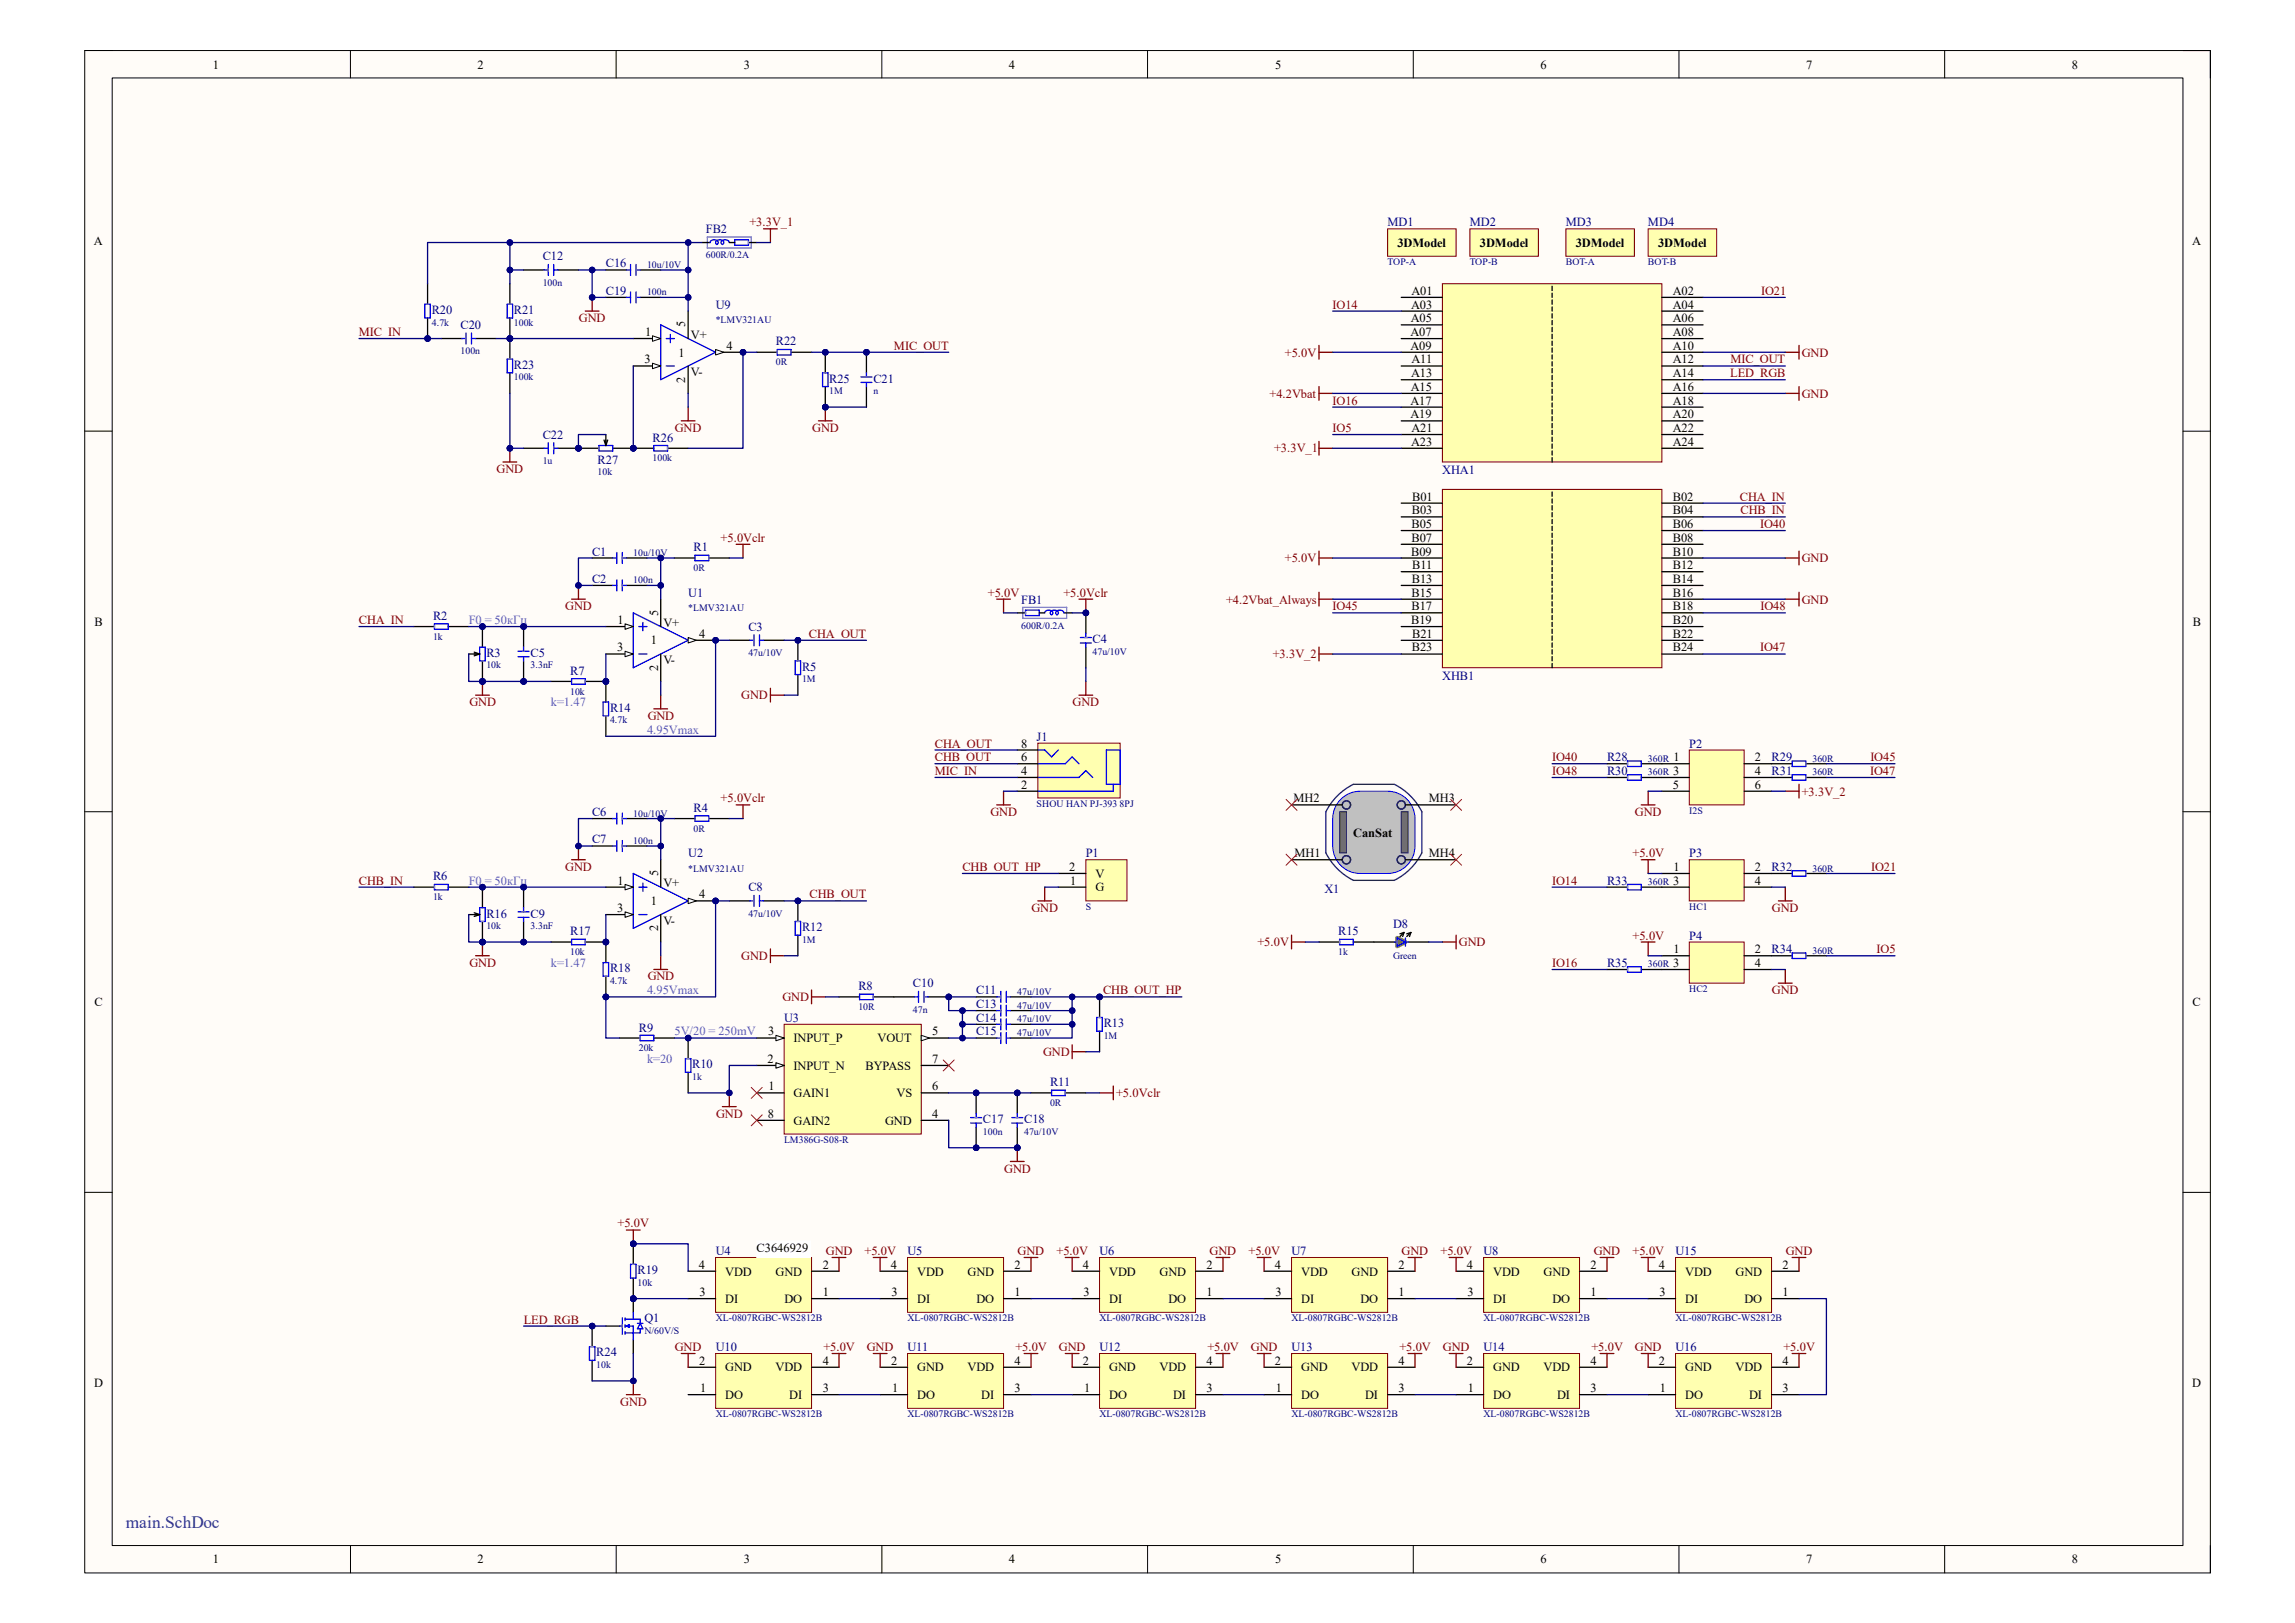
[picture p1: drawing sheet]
<svg xmlns="http://www.w3.org/2000/svg" width="297mm" height="210mm" viewBox="0 0 297 210" stroke-linecap="round" stroke-linejoin="round" font-family="sans-serif">
<defs><g id="words">
<text font-size="2.2" fill="#0b5394" x="16.3" y="197.7">main.SchDoc</text>
<g font-size="1.6">
<text x="27.6" y="8.9">1</text>
<text x="61.8" y="8.9">2</text>
<text x="96.3" y="8.9">3</text>
<text x="130.6" y="8.9">4</text>
<text x="165" y="8.9">5</text>
<text x="199.3" y="8.9">6</text>
<text x="233.8" y="8.9">7</text>
<text x="268.1" y="8.9">8</text>
<text x="12.1" y="31.7">A</text>
<text x="180.8" y="32">3DModel</text>
<text x="191.5" y="32">3DModel</text>
<text x="203.9" y="32">3DModel</text>
<text x="214.6" y="32">3DModel</text>
<text x="283.7" y="31.7">A</text>
<text x="182.6" y="41.7">A05</text>
<text x="182.6" y="39.9">A03</text>
<text x="182.7" y="38.1">A01</text>
<text x="216.5" y="39.9">A04</text>
<text x="216.5" y="41.7">A06</text>
<text x="216.5" y="38.1">A02</text>
<text x="83.4" y="47">3</text>
<text x="83.5" y="43.5">1</text>
<text x="87.8" y="46.1">1</text>
<text x="88.7" y="42.4" transform="rotate(-90 88.7 42.4)">5</text>
<text x="89.4" y="43.8">V+</text>
<text x="94" y="45.3">4</text>
<text x="182.5" y="43.5">A07</text>
<text x="182.5" y="45.3">A09</text>
<text x="182.7" y="47">A11</text>
<text x="216.5" y="43.5">A08</text>
<text x="216.5" y="45.3">A10</text>
<text x="216.5" y="47">A12</text>
<text x="88.7" y="49.5" transform="rotate(-90 88.7 49.5)">2</text>
<text x="89.4" y="48.6">V-</text>
<text x="182.5" y="52.4">A17</text>
<text x="182.6" y="50.6">A15</text>
<text x="182.6" y="48.8">A13</text>
<text x="216.5" y="48.8">A14</text>
<text x="216.5" y="50.6">A16</text>
<text x="216.5" y="52.4">A18</text>
<text x="182.5" y="54.1">A19</text>
<text x="182.6" y="57.7">A23</text>
<text x="182.7" y="55.9">A21</text>
<text x="216.5" y="54.1">A20</text>
<text x="216.5" y="55.9">A22</text>
<text x="216.5" y="57.7">A24</text>
<text x="182.8" y="64.8">B01</text>
<text x="216.5" y="64.8">B02</text>
<text x="182.6" y="71.9">B09</text>
<text x="182.7" y="68.3">B05</text>
<text x="182.7" y="70.1">B07</text>
<text x="182.7" y="66.5">B03</text>
<text x="216.5" y="66.5">B04</text>
<text x="216.5" y="68.3">B06</text>
<text x="216.5" y="70.1">B08</text>
<text x="216.5" y="71.9">B10</text>
<text x="182.7" y="77.2">B15</text>
<text x="182.7" y="75.4">B13</text>
<text x="182.8" y="73.7">B11</text>
<text x="216.5" y="73.7">B12</text>
<text x="216.5" y="75.4">B14</text>
<text x="216.5" y="77.2">B16</text>
<text x="12.2" y="81">B</text>
<text x="79.9" y="80.7">1</text>
<text x="84.2" y="83.4">1</text>
<text x="85.2" y="79.7" transform="rotate(-90 85.2 79.7)">5</text>
<text x="85.9" y="81.1">V+</text>
<text x="90.5" y="82.5">4</text>
<text x="182.6" y="80.7">B19</text>
<text x="182.7" y="79">B17</text>
<text x="182.8" y="82.5">B21</text>
<text x="216.5" y="79">B18</text>
<text x="216.5" y="80.7">B20</text>
<text x="216.5" y="82.5">B22</text>
<text x="283.8" y="81">B</text>
<text x="79.9" y="84.3">3</text>
<text x="85.2" y="86.8" transform="rotate(-90 85.2 86.8)">2</text>
<text x="85.9" y="85.9">V-</text>
<text x="182.7" y="84.3">B23</text>
<text x="216.5" y="84.3">B24</text>
<text x="132.2" y="98.5">6</text>
<text x="132.2" y="96.7">8</text>
<text x="132.2" y="100.3">4</text>
<text x="216.5" y="100.3">3</text>
<text x="216.6" y="98.5">1</text>
<text x="227.1" y="98.5">2</text>
<text x="227.1" y="100.3">4</text>
<text x="132.2" y="102.1">2</text>
<text x="167.4" y="103.8">MH2</text>
<text x="184.9" y="103.8">MH3</text>
<text x="216.5" y="102.1">5</text>
<text x="227.1" y="102.1">6</text>
<text x="85.2" y="113.4" transform="rotate(-90 85.2 113.4)">5</text>
<text x="138.4" y="112.7">2</text>
<text x="141.8" y="113.6">V</text>
<text x="167.5" y="110.9">MH1</text>
<text x="175.1" y="108.2">CanSat</text>
<text x="184.9" y="110.9">MH4</text>
<text x="216.6" y="112.7">1</text>
<text x="227.1" y="112.7">2</text>
<text x="79.9" y="118">3</text>
<text x="79.9" y="114.5">1</text>
<text x="84.2" y="117.1">1</text>
<text x="85.9" y="114.8">V+</text>
<text x="85.9" y="119.6">V-</text>
<text x="90.5" y="116.2">4</text>
<text x="138.5" y="114.5">1</text>
<text x="141.8" y="115.4">G</text>
<text x="216.5" y="114.5">3</text>
<text x="227.1" y="114.5">4</text>
<text x="85.2" y="120.5" transform="rotate(-90 85.2 120.5)">2</text>
<text x="216.5" y="125.1">3</text>
<text x="216.6" y="123.4">1</text>
<text x="227.1" y="123.4">2</text>
<text x="227.1" y="125.1">4</text>
<text x="12.2" y="130.2">C</text>
<text x="283.8" y="130.2">C</text>
<text x="99.3" y="137.5">2</text>
<text x="99.4" y="134">3</text>
<text x="102.7" y="134.9">INPUT_P</text>
<text x="113.6" y="134.9">VOUT</text>
<text x="120.6" y="137.5">7</text>
<text x="120.6" y="134">5</text>
<text x="99.4" y="141.1">1</text>
<text x="102.7" y="142">GAIN1</text>
<text x="102.7" y="138.4">INPUT_N</text>
<text x="112" y="138.4">BYPASS</text>
<text x="116" y="142">VS</text>
<text x="120.6" y="141.1">6</text>
<text x="99.4" y="144.7">8</text>
<text x="102.7" y="145.5">GAIN2</text>
<text x="114.6" y="145.5">GND</text>
<text x="120.6" y="144.7">4</text>
<text x="90.4" y="164.2">4</text>
<text x="90.5" y="167.7">3</text>
<text x="93.9" y="165.1">VDD</text>
<text x="97.9" y="162.1">C3646929</text>
<text x="100.4" y="165.1">GND</text>
<text x="106.5" y="167.7">1</text>
<text x="106.5" y="164.2">2</text>
<text x="115.3" y="164.2">4</text>
<text x="115.4" y="167.7">3</text>
<text x="118.7" y="165.1">VDD</text>
<text x="125.2" y="165.1">GND</text>
<text x="131.3" y="167.7">1</text>
<text x="131.3" y="164.2">2</text>
<text x="140.1" y="164.2">4</text>
<text x="140.2" y="167.7">3</text>
<text x="143.6" y="165.1">VDD</text>
<text x="150.1" y="165.1">GND</text>
<text x="156.1" y="167.7">1</text>
<text x="156.1" y="164.2">2</text>
<text x="165" y="164.2">4</text>
<text x="165.1" y="167.7">3</text>
<text x="168.4" y="165.1">VDD</text>
<text x="174.9" y="165.1">GND</text>
<text x="181" y="167.7">1</text>
<text x="181" y="164.2">2</text>
<text x="189.8" y="164.2">4</text>
<text x="189.9" y="167.7">3</text>
<text x="193.3" y="165.1">VDD</text>
<text x="199.8" y="165.1">GND</text>
<text x="205.8" y="167.7">1</text>
<text x="205.8" y="164.2">2</text>
<text x="214.7" y="164.2">4</text>
<text x="214.8" y="167.7">3</text>
<text x="218.1" y="165.1">VDD</text>
<text x="224.6" y="165.1">GND</text>
<text x="230.7" y="167.7">1</text>
<text x="230.7" y="164.2">2</text>
<text x="93.9" y="168.6">DI</text>
<text x="101.5" y="168.6">DO</text>
<text x="118.7" y="168.6">DI</text>
<text x="126.4" y="168.6">DO</text>
<text x="143.6" y="168.6">DI</text>
<text x="151.2" y="168.6">DO</text>
<text x="168.4" y="168.6">DI</text>
<text x="176.1" y="168.6">DO</text>
<text x="193.3" y="168.6">DI</text>
<text x="200.9" y="168.6">DO</text>
<text x="218.1" y="168.6">DI</text>
<text x="225.8" y="168.6">DO</text>
<text x="12.2" y="179.5">D</text>
<text x="90.5" y="176.6">2</text>
<text x="93.9" y="177.5">GND</text>
<text x="100.4" y="177.5">VDD</text>
<text x="106.5" y="176.6">4</text>
<text x="115.3" y="176.6">2</text>
<text x="118.7" y="177.5">GND</text>
<text x="125.2" y="177.5">VDD</text>
<text x="131.3" y="176.6">4</text>
<text x="140.1" y="176.6">2</text>
<text x="143.6" y="177.5">GND</text>
<text x="150.1" y="177.5">VDD</text>
<text x="156.1" y="176.6">4</text>
<text x="165" y="176.6">2</text>
<text x="168.4" y="177.5">GND</text>
<text x="174.9" y="177.5">VDD</text>
<text x="181" y="176.6">4</text>
<text x="189.8" y="176.6">2</text>
<text x="193.3" y="177.5">GND</text>
<text x="199.8" y="177.5">VDD</text>
<text x="205.8" y="176.6">4</text>
<text x="214.7" y="176.6">2</text>
<text x="218.1" y="177.5">GND</text>
<text x="224.6" y="177.5">VDD</text>
<text x="230.7" y="176.6">4</text>
<text x="283.7" y="179.5">D</text>
<text x="90.6" y="180.1">1</text>
<text x="93.9" y="181">DO</text>
<text x="102.2" y="181">DI</text>
<text x="106.5" y="180.1">3</text>
<text x="115.4" y="180.1">1</text>
<text x="118.7" y="181">DO</text>
<text x="127" y="181">DI</text>
<text x="131.3" y="180.1">3</text>
<text x="140.3" y="180.1">1</text>
<text x="143.6" y="181">DO</text>
<text x="151.8" y="181">DI</text>
<text x="156.1" y="180.1">3</text>
<text x="165.1" y="180.1">1</text>
<text x="168.4" y="181">DO</text>
<text x="176.7" y="181">DI</text>
<text x="181" y="180.1">3</text>
<text x="189.9" y="180.1">1</text>
<text x="193.3" y="181">DO</text>
<text x="201.5" y="181">DI</text>
<text x="205.8" y="180.1">3</text>
<text x="214.8" y="180.1">1</text>
<text x="218.1" y="181">DO</text>
<text x="226.4" y="181">DI</text>
<text x="230.7" y="180.1">3</text>
<text x="27.6" y="202.3">1</text>
<text x="61.8" y="202.3">2</text>
<text x="96.3" y="202.3">3</text>
<text x="130.6" y="202.3">4</text>
<text x="165" y="202.3">5</text>
<text x="199.3" y="202.3">6</text>
<text x="233.8" y="202.3">7</text>
<text x="268.1" y="202.3">8</text>
</g>
<g font-size="1.6" fill="#800000">
<text x="97" y="29.3">+3.3V_1</text>
<text x="74.9" y="41.7">GND</text>
<text x="172.5" y="39.9">IO14</text>
<text x="227.9" y="38.1">IO21</text>
<text x="46.4" y="43.5">MIC_IN</text>
<text x="115.7" y="45.3">MIC_OUT</text>
<text x="166.3" y="46.1">+5.0V</text>
<text x="223.9" y="47">MIC_OUT</text>
<text x="233.2" y="46.1">GND</text>
<text x="164.3" y="51.5">+4.2Vbat</text>
<text x="172.5" y="52.4">IO16</text>
<text x="223.9" y="48.8">LED_RGB</text>
<text x="233.2" y="51.5">GND</text>
<text x="87.3" y="55.9">GND</text>
<text x="105.1" y="55.9">GND</text>
<text x="164.9" y="58.5">+3.3V_1</text>
<text x="172.5" y="55.9">IO5</text>
<text x="64.3" y="61.2">GND</text>
<text x="225.2" y="64.8">CHA_IN</text>
<text x="93.3" y="70.1">+5.0Vclr</text>
<text x="225.3" y="66.5">CHB_IN</text>
<text x="227.8" y="68.3">IO40</text>
<text x="127.8" y="77.2">+5.0V</text>
<text x="137.6" y="77.2">+5.0Vclr</text>
<text x="166.3" y="72.8">+5.0V</text>
<text x="233.2" y="72.8">GND</text>
<text x="46.4" y="80.7">CHA_IN</text>
<text x="73.2" y="79">GND</text>
<text x="104.7" y="82.5">CHA_OUT</text>
<text x="158.7" y="78.1">+4.2Vbat_Always</text>
<text x="172.5" y="79">IO45</text>
<text x="227.8" y="79">IO48</text>
<text x="233.2" y="78.1">GND</text>
<text x="164.7" y="85.2">+3.3V_2</text>
<text x="227.8" y="84.3">IO47</text>
<text x="60.7" y="91.4">GND</text>
<text x="83.8" y="93.2">GND</text>
<text x="95.9" y="90.5">GND</text>
<text x="138.8" y="91.4">GND</text>
<text x="121" y="100.3">MIC_IN</text>
<text x="121" y="96.7">CHA_OUT</text>
<text x="121" y="98.5">CHB_OUT</text>
<text x="200.9" y="98.5">IO40</text>
<text x="200.9" y="100.3">IO48</text>
<text x="242" y="100.3">IO47</text>
<text x="242.1" y="98.5">IO45</text>
<text x="93.3" y="103.8">+5.0Vclr</text>
<text x="128.2" y="105.6">GND</text>
<text x="211.6" y="105.6">GND</text>
<text x="233.2" y="103">+3.3V_2</text>
<text x="73.2" y="112.7">GND</text>
<text x="124.5" y="112.7">CHB_OUT_HP</text>
<text x="211.3" y="110.9">+5.0V</text>
<text x="242.1" y="112.7">IO21</text>
<text x="46.4" y="114.5">CHB_IN</text>
<text x="104.8" y="116.2">CHB_OUT</text>
<text x="133.5" y="118">GND</text>
<text x="200.9" y="114.5">IO14</text>
<text x="229.3" y="118">GND</text>
<text x="60.7" y="125.1">GND</text>
<text x="95.9" y="124.2">GND</text>
<text x="162.7" y="122.5">+5.0V</text>
<text x="188.8" y="122.5">GND</text>
<text x="200.9" y="125.1">IO16</text>
<text x="211.3" y="121.6">+5.0V</text>
<text x="242.9" y="123.4">IO5</text>
<text x="83.8" y="126.9">GND</text>
<text x="101.3" y="129.5">GND</text>
<text x="142.7" y="128.7">CHB_OUT_HP</text>
<text x="229.3" y="128.7">GND</text>
<text x="135" y="136.7">GND</text>
<text x="144.4" y="142">+5.0Vclr</text>
<text x="92.7" y="144.7">GND</text>
<text x="130" y="151.7">GND</text>
<text x="79.9" y="158.8">+5.0V</text>
<text x="106.9" y="162.4">GND</text>
<text x="111.9" y="162.4">+5.0V</text>
<text x="131.7" y="162.4">GND</text>
<text x="136.7" y="162.4">+5.0V</text>
<text x="156.5" y="162.4">GND</text>
<text x="161.6" y="162.4">+5.0V</text>
<text x="181.4" y="162.4">GND</text>
<text x="186.4" y="162.4">+5.0V</text>
<text x="206.2" y="162.4">GND</text>
<text x="211.3" y="162.4">+5.0V</text>
<text x="231.1" y="162.4">GND</text>
<text x="67.8" y="171.3">LED_RGB</text>
<text x="87.3" y="174.8">GND</text>
<text x="106.6" y="174.8">+5.0V</text>
<text x="112.2" y="174.8">GND</text>
<text x="131.4" y="174.8">+5.0V</text>
<text x="137" y="174.8">GND</text>
<text x="156.3" y="174.8">+5.0V</text>
<text x="161.9" y="174.8">GND</text>
<text x="181.1" y="174.8">+5.0V</text>
<text x="186.7" y="174.8">GND</text>
<text x="206" y="174.8">+5.0V</text>
<text x="211.6" y="174.8">GND</text>
<text x="230.8" y="174.8">+5.0V</text>
<text x="80.3" y="181.9">GND</text>
</g>
<g font-size="1.6" fill="#000080">
<text x="179.6" y="29.3">MD1</text>
<text x="190.2" y="29.3">MD2</text>
<text x="202.6" y="29.3">MD3</text>
<text x="213.3" y="29.3">MD4</text>
<text x="70.2" y="33.7">C12</text>
<text x="78.4" y="34.6">C16</text>
<text x="91.4" y="30.2">FB2</text>
<text x="55.9" y="40.6">R20</text>
<text x="66.5" y="40.6">R21</text>
<text x="78.4" y="38.1">C19</text>
<text x="92.6" y="39.9">U9</text>
<text x="59.6" y="42.6">C20</text>
<text x="66.5" y="47.8">R23</text>
<text x="100.4" y="44.7">R22</text>
<text x="107.3" y="49.5">R25</text>
<text x="113" y="49.5">C21</text>
<text x="70.2" y="56.8">C22</text>
<text x="77.3" y="60">R27</text>
<text x="84.5" y="57.1">R26</text>
<text x="186.6" y="61.4">XHA1</text>
<text x="76.6" y="71.9">C1</text>
<text x="89.7" y="71.3">R1</text>
<text x="76.6" y="75.4">C2</text>
<text x="89.1" y="77.2">U1</text>
<text x="56" y="80.2">R2</text>
<text x="96.9" y="81.6">C3</text>
<text x="132.2" y="78.1">FB1</text>
<text x="141.4" y="83.2">C4</text>
<text x="62.9" y="85">R3</text>
<text x="68.7" y="85">C5</text>
<text x="73.8" y="87.3">R7</text>
<text x="103.8" y="86.8">R5</text>
<text x="186.6" y="88">XHB1</text>
<text x="79" y="92.1">R14</text>
<text x="134.2" y="95.8">J1</text>
<text x="208" y="98.5">R28</text>
<text x="208" y="100.3">R30</text>
<text x="218.6" y="96.7">P2</text>
<text x="229.3" y="98.5">R29</text>
<text x="229.3" y="100.3">R31</text>
<text x="76.6" y="105.6">C6</text>
<text x="89.7" y="105.1">R4</text>
<text x="56" y="113.9">R6</text>
<text x="76.6" y="109.1">C7</text>
<text x="89.1" y="110.9">U2</text>
<text x="140.5" y="110.9">P1</text>
<text x="218.6" y="110.9">P3</text>
<text x="229.3" y="112.7">R32</text>
<text x="62.9" y="118.7">R16</text>
<text x="68.7" y="118.7">C9</text>
<text x="96.9" y="115.4">C8</text>
<text x="171.4" y="115.5">X1</text>
<text x="208" y="114.5">R33</text>
<text x="73.8" y="121">R17</text>
<text x="79" y="125.8">R18</text>
<text x="103.8" y="120.5">R12</text>
<text x="173.2" y="121">R15</text>
<text x="180.3" y="120.1">D8</text>
<text x="208" y="125.1">R35</text>
<text x="218.6" y="121.6">P4</text>
<text x="229.3" y="123.4">R34</text>
<text x="111.1" y="128.1">R8</text>
<text x="118.2" y="127.8">C10</text>
<text x="126.3" y="128.7">C11</text>
<text x="126.3" y="130.4">C13</text>
<text x="82.7" y="133.5">R9</text>
<text x="101.5" y="132.2">U3</text>
<text x="126.3" y="132.2">C14</text>
<text x="126.3" y="134">C15</text>
<text x="142.8" y="132.9">R13</text>
<text x="89.6" y="138.3">R10</text>
<text x="135.9" y="140.5">R11</text>
<text x="127.2" y="145.3">C17</text>
<text x="132.5" y="145.3">C18</text>
<text x="82.5" y="164.9">R19</text>
<text x="92.6" y="162.4">U4</text>
<text x="117.4" y="162.4">U5</text>
<text x="142.3" y="162.4">U6</text>
<text x="167.1" y="162.4">U7</text>
<text x="192" y="162.4">U8</text>
<text x="216.8" y="162.4">U15</text>
<text x="83.4" y="171.1">Q1</text>
<text x="77.2" y="175.5">R24</text>
<text x="92.6" y="174.8">U10</text>
<text x="117.4" y="174.8">U11</text>
<text x="142.3" y="174.8">U12</text>
<text x="167.1" y="174.8">U13</text>
<text x="192" y="174.8">U14</text>
<text x="216.8" y="174.8">U16</text>
</g>
<g font-size="1.6" fill="#90f">
<text x="60.7" y="80.7">F0 = 50кГц</text>
<text x="71.3" y="91.4">k=1.47</text>
<text x="83.7" y="95">4.95Vmax</text>
<text x="60.7" y="114.5">F0 = 50кГц</text>
<text x="71.3" y="125.1">k=1.47</text>
<text x="83.7" y="128.7">4.95Vmax</text>
<text x="83.7" y="137.5">k=20</text>
<text x="87.3" y="134">5V/20 = 250mV</text>
</g>
<g font-size="1.3" fill="#000080">
<text x="83.7" y="34.7">10u/10V</text>
<text x="91.4" y="33.4">600R/0.2A</text>
<text x="179.6" y="34.3">TOP-A</text>
<text x="190.2" y="34.3">TOP-B</text>
<text x="202.6" y="34.3">BOT-A</text>
<text x="213.3" y="34.3">BOT-B</text>
<text x="70.2" y="37">100n</text>
<text x="83.7" y="38.2">100n</text>
<text x="92.6" y="41.8">*LMV321AU</text>
<text x="55.9" y="42.1">4.7k</text>
<text x="59.6" y="45.8">100n</text>
<text x="66.5" y="42.1">100k</text>
<text x="100.4" y="47.3">0R</text>
<text x="66.5" y="49.2">100k</text>
<text x="107.3" y="51">1M</text>
<text x="113" y="51">n</text>
<text x="84.5" y="59.7">100k</text>
<text x="70.2" y="60.1">1u</text>
<text x="77.3" y="61.5">10k</text>
<text x="82" y="71.9">10u/10V</text>
<text x="82" y="75.5">100n</text>
<text x="89.7" y="73.9">0R</text>
<text x="56" y="82.8">1k</text>
<text x="89.1" y="79">*LMV321AU</text>
<text x="132.2" y="81.4">600R/0.2A</text>
<text x="62.9" y="86.5">10k</text>
<text x="68.7" y="86.5">3.3nF</text>
<text x="73.8" y="89.9">10k</text>
<text x="96.9" y="84.9">47u/10V</text>
<text x="103.8" y="88.3">1M</text>
<text x="141.4" y="84.7">47u/10V</text>
<text x="79" y="93.6">4.7k</text>
<text x="213.3" y="98.6">360R</text>
<text x="213.3" y="100.3">360R</text>
<text x="234.6" y="98.6">360R</text>
<text x="234.6" y="100.3">360R</text>
<text x="82" y="105.7">10u/10V</text>
<text x="89.7" y="107.6">0R</text>
<text x="134.2" y="104.4">SHOU HAN PJ-393 8PJ</text>
<text x="218.6" y="105.3">I2S</text>
<text x="82" y="109.2">100n</text>
<text x="89.1" y="112.8">*LMV321AU</text>
<text x="234.6" y="112.8">360R</text>
<text x="56" y="116.5">1k</text>
<text x="96.9" y="118.6">47u/10V</text>
<text x="140.5" y="117.7">S</text>
<text x="213.3" y="114.6">360R</text>
<text x="218.6" y="117.7">HC1</text>
<text x="62.9" y="120.2">10k</text>
<text x="68.7" y="120.2">3.3nF</text>
<text x="73.8" y="123.6">10k</text>
<text x="103.8" y="122">1M</text>
<text x="173.2" y="123.6">1k</text>
<text x="180.3" y="124.1">Green</text>
<text x="213.3" y="125.2">360R</text>
<text x="234.6" y="123.4">360R</text>
<text x="79" y="127.3">4.7k</text>
<text x="111.1" y="130.7">10R</text>
<text x="118.2" y="131.1">47n</text>
<text x="131.7" y="128.7">47u/10V</text>
<text x="131.7" y="130.5">47u/10V</text>
<text x="218.6" y="128.4">HC2</text>
<text x="82.7" y="136">20k</text>
<text x="131.7" y="132.3">47u/10V</text>
<text x="131.7" y="134.1">47u/10V</text>
<text x="142.8" y="134.4">1M</text>
<text x="89.6" y="139.7">1k</text>
<text x="135.9" y="143.1">0R</text>
<text x="101.5" y="147.9">LM386G-S08-R</text>
<text x="127.2" y="146.9">100n</text>
<text x="132.5" y="146.9">47u/10V</text>
<text x="82.5" y="166.4">10k</text>
<text x="83.4" y="172.6">N/60V/S</text>
<text x="92.6" y="171">XL-0807RGBC-WS2812B</text>
<text x="117.4" y="171">XL-0807RGBC-WS2812B</text>
<text x="142.3" y="171">XL-0807RGBC-WS2812B</text>
<text x="167.1" y="171">XL-0807RGBC-WS2812B</text>
<text x="192" y="171">XL-0807RGBC-WS2812B</text>
<text x="216.8" y="171">XL-0807RGBC-WS2812B</text>
<text x="77.2" y="177">10k</text>
<text x="92.6" y="183.4">XL-0807RGBC-WS2812B</text>
<text x="117.4" y="183.4">XL-0807RGBC-WS2812B</text>
<text x="142.3" y="183.4">XL-0807RGBC-WS2812B</text>
<text x="167.1" y="183.4">XL-0807RGBC-WS2812B</text>
<text x="192" y="183.4">XL-0807RGBC-WS2812B</text>
<text x="216.8" y="183.4">XL-0807RGBC-WS2812B</text>
</g>
</g></defs>
<path d="M11 6.5h275.1v197h-275.1z" fill-rule="evenodd" fill="#fffcf8"/>
<path d="M11 6.5h275.1v197h-275.1z" fill="none" stroke="#000" stroke-width=".13"/>
<path d="M14.5 10.1h268v189.9h-268z" fill-rule="evenodd" fill="#fffcf8"/>
<g fill="none" stroke="#000" stroke-width=".13">
<path d="M11 6.5h3.5M14.5 10.1h268v189.9h-268zM45.4 6.5v3.6M79.7 6.5v3.6M114.1 6.5v3.6M148.5 6.5v3.6M182.9 6.5v3.6M217.3 6.5v3.6M251.7 6.5v3.6M282.5 6.5h3.6v3.6M11 55.8h3.5M282.5 55.8h3.6"/>
<path d="M11 105h3.5M282.5 105h3.6M11 154.3h3.5M282.5 154.3h3.6M45.4 200v3.5M79.7 200v3.5M114.1 200v3.5M148.5 200v3.5M182.9 200v3.5M217.3 200v3.5M251.7 200v3.5M286.1 200v3.5"/>
</g>
<path d="M173.5 103.4a3.5 3.5 0 0 1 2.5-1h3.6a3.5 3.5 0 0 1 3.5 3.5v3.6a3.5 3.5 0 0 1-3.5 3.5h-3.6a3.5 3.5 0 0 1-3.5-3.5v-3.6a3.5 3.5 0 0 1 1-2.5z" fill-rule="evenodd" fill="#c0c0c0"/>
<path d="M173.5 103.4a3.5 3.5 0 0 1 2.5-1h3.6a3.5 3.5 0 0 1 3.5 3.5v3.6a3.5 3.5 0 0 1-3.5 3.5h-3.6a3.5 3.5 0 0 1-3.5-3.5v-3.6a3.5 3.5 0 0 1 1-2.5z" fill="none" stroke="#00f" stroke-width=".13"/>
<g fill="none" stroke="#073763" stroke-width=".17">
<path d="M171.6 105v5.4a8 8 0 0 0 3.5 3.5M171.6 105a7.9 7.9 0 0 1 3.5-3.5h5.4a8 8 0 0 1 3.5 3.5v5.4a8 8 0 0 1-3.5 3.5h-5.4"/>
<circle cx="174.2" cy="104.2" r=".53"/>
<circle cx="174.2" cy="111.3" r=".53"/>
<circle cx="174.3" cy="111.3" r=".53"/>
<circle cx="174.3" cy="104.2" r=".53"/>
<circle cx="181.4" cy="104.2" r=".53"/>
<circle cx="181.4" cy="111.3" r=".53"/>
</g>
<path d="M167.2 111.3h6.5M167.2 104.2h6.5M181.9 111.3h6.5M181.9 104.2h6.5" fill="none" stroke="#000" stroke-width=".17"/>
<path d="M181.3 105h.9v5.4h-.9z" fill-rule="evenodd" fill="#666"/>
<path d="M181.3 105h.9v5.4h-.9z" fill="none" stroke="#073763" stroke-width=".13"/>
<path d="M173.4 105h.9v5.4h-.9z" fill-rule="evenodd" fill="#666"/>
<path d="M173.4 105h.9v5.4h-.9z" fill="none" stroke="#073763" stroke-width=".13"/>
<path d="M170.7 121.9h2.7M175.1 121.9h2.7" fill="none" stroke="#000" stroke-width=".17"/>
<path d="M173.4 121.5h1.7v.8h-1.7z" fill="none" stroke="#00f" stroke-width=".17"/>
<path d="M173.4 121.7v.4" fill="none" stroke="#4a86e8" stroke-width=".17"/>
<path d="M186.7 121.9h1.7M188.4 121v1.8" fill="none" stroke="#800000" stroke-width=".17"/>
<path d="M180.8 121.4l1.1 .5-1.1 .5z" fill="#6aa84f"/>
<path d="M180.8 121.4l1.1 .5-1.1 .5z" fill="none" stroke="#6aa84f" stroke-width=".55"/>
<path d="M177.8 121.9h2.7M181.7 120.7l-.5 .5M181.7 120.7l-.2 .5M181.7 120.7l-.5 .1M182.2 121.9h2.7M182.6 120.7l-.5 .5M182.6 120.7l-.2 .5M182.6 120.7l-.5 .1" fill="none" stroke="#000" stroke-width=".17"/>
<path d="M180.5 121.9h.3M180.8 121.4l1.1 .5-1.1 .5zM181.9 121.9h.3M181.9 121.4v1" fill="none" stroke="#00f" stroke-width=".17"/>
<path d="M180.8 121.7v.4" fill="none" stroke="#4a86e8" stroke-width=".17"/>
<path d="M167.1 121v1.8M167.1 121.9h1.8" fill="none" stroke="#800000" stroke-width=".17"/>
<path d="M186.7 36.7h28.4v23.1h-28.4z" fill-rule="evenodd" fill="#ffffb0"/>
<path d="M186.7 36.7h28.4v23.1h-28.4z" fill="none" stroke="#800000" stroke-width=".13"/>
<g fill="none" stroke="#000" stroke-width=".17">
<path d="M181.3 38.5h5.4M200.9 37v.6M200.9 37.9v.6M200.9 38.8v.6M200.9 39.7v.6M215.1 38.5h5.3M181.3 40.3h5.4M181.3 42h5.4M181.3 43.8h5.4M181.3 45.6h5.4M181.3 47.4h5.4M181.3 49.1h5.4"/>
<path d="M181.3 50.9h5.4M181.3 52.7h5.4M181.3 54.5h5.4M181.3 56.2h5.4M181.3 58h5.4M200.9 40.6v.5M200.9 41.5v.5M200.9 42.4v.5M200.9 43.3v.5M200.9 44.1v.6M200.9 45v.6M200.9 45.9v.6"/>
<path d="M200.9 46.8v.6M200.9 47.7v.5M200.9 48.6v.5M200.9 49.5v.5M200.9 50.4v.5M200.9 51.2v.6M200.9 52.1v.6M200.9 53v.6M200.9 53.9v.6M200.9 54.8v.6M200.9 55.7v.5M200.9 56.6v.5"/>
<path d="M200.9 57.5v.5M200.9 58.3v.6M200.9 59.2v.6M215.1 40.3h5.3M215.1 42h5.3M215.1 43.8h5.3M215.1 45.6h5.3M215.1 47.4h5.3M215.1 49.1h5.3M215.1 50.9h5.3M215.1 52.7h5.3M215.1 54.5h5.3"/>
<path d="M215.1 56.2h5.3M215.1 58h5.3"/>
</g>
<path d="M186.7 63.3h28.4v23.1h-28.4z" fill-rule="evenodd" fill="#ffffb0"/>
<path d="M186.7 63.3h28.4v23.1h-28.4z" fill="none" stroke="#800000" stroke-width=".13"/>
<g fill="none" stroke="#000" stroke-width=".17">
<path d="M181.3 65.1h5.4M181.3 66.9h5.4M181.3 68.7h5.4M181.3 70.4h5.4M181.3 72.2h5.4M181.3 74h5.4M181.3 75.8h5.4M181.3 77.5h5.4M181.3 79.3h5.4M200.9 63.7v.5M200.9 64.6v.5M200.9 65.4v.6"/>
<path d="M200.9 66.3v.6M200.9 67.2v.6M200.9 68.1v.6M200.9 69v.5M200.9 69.9v.5M200.9 70.8v.5M200.9 71.6v.6M200.9 72.5v.6M200.9 73.4v.6M200.9 74.3v.6M200.9 75.2v.6M200.9 76.1v.5"/>
<path d="M200.9 77v.5M200.9 77.9v.5M200.9 78.8v.5M200.9 79.6v.6M215.1 65.1h5.3M215.1 66.9h5.3M215.1 68.7h5.3M215.1 70.4h5.3M215.1 72.2h5.3M215.1 74h5.3M215.1 75.8h5.3M215.1 77.5h5.3"/>
<path d="M215.1 79.3h5.3M181.3 81.1h5.4M181.3 82.9h5.4M181.3 84.6h5.4M200.9 80.5v.6M200.9 81.4v.6M200.9 82.3v.6M200.9 83.2v.5M200.9 84.1v.5M200.9 85v.5M200.9 85.9v.5M215.1 81.1h5.3"/>
<path d="M215.1 82.9h5.3M215.1 84.6h5.3"/>
</g>
<g fill="none" stroke="#800000" stroke-width=".17">
<path d="M170.7 45.6h1.8M170.7 50.9h1.8M170.7 44.7v1.8M170.7 50v1.8M170.7 57.1v1.8M170.7 58h1.8M231 45.6h1.8M231 50.9h1.8M232.8 44.7v1.8M232.8 50v1.8M170.7 72.2h1.8M170.7 77.5h1.8"/>
<path d="M170.7 71.3v1.8M170.7 76.6v1.8M231 72.2h1.8M231 77.5h1.8M232.8 71.3v1.8M232.8 76.6v1.8M170.7 83.7v1.8M170.7 84.6h1.8"/>
</g>
<path d="M166.4 103.4l1.5 1.5M166.4 110.5l1.5 1.5M167.9 103.4l-1.5 1.5M167.9 110.5l-1.5 1.5M187.7 110.5l1.5 1.5M187.7 103.4l1.5 1.5M189.2 110.5l-1.5 1.5M189.2 103.4l-1.5 1.5" fill="none" stroke="#f00" stroke-width=".13"/>
<path d="M179.6 29.6h8.8v3.6h-8.8z" fill-rule="evenodd" fill="#ffffb0"/>
<path d="M179.6 29.6h8.8v3.6h-8.8z" fill="none" stroke="#800000" stroke-width=".13"/>
<path d="M190.2 29.6h8.9v3.6h-8.9z" fill-rule="evenodd" fill="#ffffb0"/>
<path d="M190.2 29.6h8.9v3.6h-8.9z" fill="none" stroke="#800000" stroke-width=".13"/>
<path d="M202.6 29.6h8.9v3.6h-8.9z" fill-rule="evenodd" fill="#ffffb0"/>
<path d="M202.6 29.6h8.9v3.6h-8.9z" fill="none" stroke="#800000" stroke-width=".13"/>
<path d="M213.3 29.6h8.9v3.6h-8.9z" fill-rule="evenodd" fill="#ffffb0"/>
<path d="M213.3 29.6h8.9v3.6h-8.9z" fill="none" stroke="#800000" stroke-width=".13"/>
<circle cx="92.6" cy="116.6" r=".36" fill="#000080"/>
<circle cx="92.6" cy="116.6" r=".36" fill="none" stroke="#000080" stroke-width=".13"/>
<path d="M82 113l7.1 3.6-7.1 3.5zM82.7 114.8h1M82.7 118.3h1M83.2 114.3v1" fill="none" stroke="#00f" stroke-width=".17"/>
<path d="M85.5 111.3v3.5M85.5 118.3v3.6M89.1 116.6h3.5" fill="none" stroke="#000" stroke-width=".17"/>
<path d="M89.1 116.2l1 .4-1 .3z" fill="#f8fcff"/>
<path d="M89.1 116.2l1 .4-1 .3z" fill="none" stroke="#000" stroke-width=".13"/>
<circle cx="92.6" cy="116.6" r=".36" fill="#000080"/>
<circle cx="92.6" cy="116.6" r=".36" fill="none" stroke="#000080" stroke-width=".13"/>
<path d="M78.4 118.3h3.6" fill="none" stroke="#000" stroke-width=".17"/>
<path d="M80.9 118l1.1 .3-1.1 .4z" fill="#f8fcff"/>
<path d="M80.9 118l1.1 .3-1.1 .4z" fill="none" stroke="#000" stroke-width=".13"/>
<path d="M78.4 114.8h3.6" fill="none" stroke="#000" stroke-width=".17"/>
<path d="M80.9 114.4l1.1 .4-1.1 .4z" fill="#f8fcff"/>
<path d="M80.9 114.4l1.1 .4-1.1 .4z" fill="none" stroke="#000" stroke-width=".13"/>
<circle cx="67.8" cy="114.8" r=".36" fill="#000080"/>
<circle cx="67.8" cy="114.8" r=".36" fill="none" stroke="#000080" stroke-width=".13"/>
<circle cx="67.8" cy="121.9" r=".36" fill="#000080"/>
<circle cx="67.8" cy="121.9" r=".36" fill="none" stroke="#000080" stroke-width=".13"/>
<path d="M67.1 118h1.4M67.1 118.7h1.4" fill="none" stroke="#00f" stroke-width=".17"/>
<path d="M67.8 114.8v2.7" fill="none" stroke="#000" stroke-width=".17"/>
<circle cx="67.8" cy="114.8" r=".36" fill="#000080"/>
<circle cx="67.8" cy="114.8" r=".36" fill="none" stroke="#000080" stroke-width=".13"/>
<path d="M67.8 119.2v2.7" fill="none" stroke="#000" stroke-width=".17"/>
<circle cx="67.8" cy="121.9" r=".36" fill="#000080"/>
<circle cx="67.8" cy="121.9" r=".36" fill="none" stroke="#000080" stroke-width=".13"/>
<path d="M56.2 114.4h1.8v.8h-1.8zM67.8 117.5v.5M67.8 118.7v.5" fill="none" stroke="#00f" stroke-width=".17"/>
<path d="M56.2 114.6v.4M67.6 118h.3" fill="none" stroke="#4a86e8" stroke-width=".17"/>
<path d="M53.6 114.8h2.6M58 114.8h2.7" fill="none" stroke="#000" stroke-width=".17"/>
<path d="M95.3 104.2h1.7M96.2 104.2v1.7M61.5 123.7h1.8M62.4 121.9v1.8M84.6 125.4h1.8M85.5 123.7v1.7" fill="none" stroke="#800000" stroke-width=".17"/>
<circle cx="62.4" cy="121.9" r=".36" fill="#000080"/>
<circle cx="62.4" cy="121.9" r=".36" fill="none" stroke="#000080" stroke-width=".13"/>
<circle cx="92.6" cy="82.9" r=".36" fill="#000080"/>
<circle cx="92.6" cy="82.9" r=".36" fill="none" stroke="#000080" stroke-width=".13"/>
<path d="M82 79.3l7.1 3.6-7.1 3.5zM82.7 81.1h1M82.7 84.6h1M83.2 80.5v1.1" fill="none" stroke="#00f" stroke-width=".17"/>
<path d="M85.5 77.5v3.6M85.5 84.6v3.6M89.1 82.9h3.5" fill="none" stroke="#000" stroke-width=".17"/>
<path d="M89.1 82.5l1 .4-1 .3z" fill="#f8fcff"/>
<path d="M89.1 82.5l1 .4-1 .3z" fill="none" stroke="#000" stroke-width=".13"/>
<circle cx="92.6" cy="82.9" r=".36" fill="#000080"/>
<circle cx="92.6" cy="82.9" r=".36" fill="none" stroke="#000080" stroke-width=".13"/>
<path d="M78.4 84.6h3.6" fill="none" stroke="#000" stroke-width=".17"/>
<path d="M80.9 84.3l1.1 .3-1.1 .4z" fill="#f8fcff"/>
<path d="M80.9 84.3l1.1 .3-1.1 .4z" fill="none" stroke="#000" stroke-width=".13"/>
<path d="M78.4 81.1h3.6" fill="none" stroke="#000" stroke-width=".17"/>
<path d="M80.9 80.7l1.1 .4-1.1 .3z" fill="#f8fcff"/>
<path d="M80.9 80.7l1.1 .4-1.1 .3z" fill="none" stroke="#000" stroke-width=".13"/>
<circle cx="67.8" cy="81.1" r=".36" fill="#000080"/>
<circle cx="67.8" cy="81.1" r=".36" fill="none" stroke="#000080" stroke-width=".13"/>
<circle cx="67.8" cy="88.2" r=".36" fill="#000080"/>
<circle cx="67.8" cy="88.2" r=".36" fill="none" stroke="#000080" stroke-width=".13"/>
<path d="M67 84.3h1.5M67 85h1.5" fill="none" stroke="#00f" stroke-width=".17"/>
<path d="M67.8 81.1v2.6" fill="none" stroke="#000" stroke-width=".17"/>
<circle cx="67.8" cy="81.1" r=".36" fill="#000080"/>
<circle cx="67.8" cy="81.1" r=".36" fill="none" stroke="#000080" stroke-width=".13"/>
<path d="M67.8 85.5v2.7" fill="none" stroke="#000" stroke-width=".17"/>
<circle cx="67.8" cy="88.2" r=".36" fill="#000080"/>
<circle cx="67.8" cy="88.2" r=".36" fill="none" stroke="#000080" stroke-width=".13"/>
<path d="M56.2 80.7h1.8v.7h-1.8zM67.8 83.7v.6M67.8 85v.5" fill="none" stroke="#00f" stroke-width=".17"/>
<path d="M56.2 80.9v.4M67.6 84.3h.3" fill="none" stroke="#4a86e8" stroke-width=".17"/>
<path d="M53.6 81.1h2.6M58 81.1h2.7" fill="none" stroke="#000" stroke-width=".17"/>
<path d="M61.5 90h1.8M62.4 88.2v1.8M84.6 91.7h1.8M85.5 90v1.7" fill="none" stroke="#800000" stroke-width=".17"/>
<circle cx="62.4" cy="88.2" r=".36" fill="#000080"/>
<circle cx="62.4" cy="88.2" r=".36" fill="none" stroke="#000080" stroke-width=".13"/>
<path d="M139.6 77.5h1.8M140.5 77.5v1.8" fill="none" stroke="#800000" stroke-width=".17"/>
<circle cx="140.5" cy="79.3" r=".36" fill="#000080"/>
<circle cx="140.5" cy="79.3" r=".36" fill="none" stroke="#000080" stroke-width=".13"/>
<path d="M79.3 72.2h.5M79.8 71.5v1.4M80.5 71.5v1.4M80.5 72.2h.6M79.3 109.5h.5M79.8 108.8v1.4M80.5 108.8v1.4M80.5 109.5h.6" fill="none" stroke="#00f" stroke-width=".17"/>
<path d="M76.6 72.2h2.7M81.1 72.2h2.6M76.6 109.5h2.7M81.1 109.5h2.6" fill="none" stroke="#000" stroke-width=".17"/>
<path d="M80.5 72v.4M80.5 109.3v.4" fill="none" stroke="#4a86e8" stroke-width=".17"/>
<path d="M129 77.5h1.8M129.9 77.5v1.8M74 111.3h1.7M74.9 109.5v1.8" fill="none" stroke="#800000" stroke-width=".17"/>
<circle cx="74.9" cy="109.5" r=".36" fill="#000080"/>
<circle cx="74.9" cy="109.5" r=".36" fill="none" stroke="#000080" stroke-width=".13"/>
<path d="M79.3 75.8h.5M79.8 75v1.5M80.5 75v1.5M80.5 75.8h.6" fill="none" stroke="#00f" stroke-width=".17"/>
<path d="M76.6 75.8h2.7M81.1 75.8h2.6" fill="none" stroke="#000" stroke-width=".17"/>
<path d="M80.5 75.6v.3" fill="none" stroke="#4a86e8" stroke-width=".17"/>
<path d="M74 77.5h1.7M74.9 75.8v1.7" fill="none" stroke="#800000" stroke-width=".17"/>
<circle cx="74.9" cy="75.8" r=".36" fill="#000080"/>
<circle cx="74.9" cy="75.8" r=".36" fill="none" stroke="#000080" stroke-width=".13"/>
<path d="M89.9 71.9h1.8v.7h-1.8zM79.3 105.9h.5M79.8 105.2v1.4M80.5 105.2v1.4M80.5 105.9h.6M89.9 105.6h1.8v.7h-1.8z" fill="none" stroke="#00f" stroke-width=".17"/>
<path d="M87.3 72.2h2.6M91.7 72.2h2.7M76.6 105.9h2.7M81.1 105.9h2.6M87.3 105.9h2.6M91.7 105.9h2.7" fill="none" stroke="#000" stroke-width=".17"/>
<path d="M91.7 72v.4M80.5 105.7v.4M91.7 105.7v.4" fill="none" stroke="#4a86e8" stroke-width=".17"/>
<path d="M95.3 70.4h1.7M96.2 70.4v1.8M139.6 90h1.8M140.5 88.2v1.8" fill="none" stroke="#800000" stroke-width=".17"/>
<path d="M101.5 132.5h17.7v14.2h-17.7z" fill-rule="evenodd" fill="#ffffb0"/>
<path d="M101.5 132.5h17.7v14.2h-17.7z" fill="none" stroke="#800000" stroke-width=".13"/>
<path d="M97.9 137.9h3.6M97.9 141.4h3.6" fill="none" stroke="#000" stroke-width=".17"/>
<path d="M100.4 137.5l1.1 .4-1.1 .3z" fill="#f8fcff"/>
<path d="M100.4 137.5l1.1 .4-1.1 .3z" fill="none" stroke="#000" stroke-width=".13"/>
<path d="M97.9 134.3h3.6" fill="none" stroke="#000" stroke-width=".17"/>
<path d="M100.4 134l1.1 .3-1.1 .4z" fill="#f8fcff"/>
<path d="M100.4 134l1.1 .3-1.1 .4z" fill="none" stroke="#000" stroke-width=".13"/>
<path d="M119.2 137.9h3.6M119.2 134.3h3.6M97.9 145h3.6M119.2 145h3.6M119.2 141.4h3.6" fill="none" stroke="#000" stroke-width=".17"/>
<path d="M119.2 134l1.1 .3-1.1 .4z" fill="#f8fcff"/>
<path d="M119.2 134l1.1 .3-1.1 .4z" fill="none" stroke="#000" stroke-width=".13"/>
<path d="M80.2 134.3h2.6M84.6 134.3h2.7" fill="none" stroke="#000" stroke-width=".17"/>
<path d="M82.8 134h1.8v.7h-1.8z" fill="none" stroke="#00f" stroke-width=".17"/>
<path d="M82.8 134.1v.4" fill="none" stroke="#4a86e8" stroke-width=".17"/>
<circle cx="89.1" cy="134.3" r=".36" fill="#000080"/>
<circle cx="89.1" cy="134.3" r=".36" fill="none" stroke="#000080" stroke-width=".13"/>
<path d="M89.1 134.3v2.7" fill="none" stroke="#000" stroke-width=".17"/>
<circle cx="89.1" cy="134.3" r=".36" fill="#000080"/>
<circle cx="89.1" cy="134.3" r=".36" fill="none" stroke="#000080" stroke-width=".13"/>
<path d="M89.1 138.8v2.6" fill="none" stroke="#000" stroke-width=".17"/>
<path d="M88.7 137h.7v1.8h-.7z" fill="none" stroke="#00f" stroke-width=".17"/>
<path d="M88.9 137h.3" fill="none" stroke="#4a86e8" stroke-width=".17"/>
<path d="M93.5 143.2h1.8M94.4 141.4v1.8" fill="none" stroke="#800000" stroke-width=".17"/>
<circle cx="94.4" cy="141.4" r=".36" fill="#000080"/>
<circle cx="94.4" cy="141.4" r=".36" fill="none" stroke="#000080" stroke-width=".13"/>
<path d="M97.2 140.7l1.4 1.4M97.2 144.3l1.4 1.4M98.6 140.7l-1.4 1.4M98.6 144.3l-1.4 1.4" fill="none" stroke="#f00" stroke-width=".13"/>
<path d="M130.8 150.3h1.7M131.7 148.5v1.8" fill="none" stroke="#800000" stroke-width=".17"/>
<circle cx="131.7" cy="148.5" r=".36" fill="#000080"/>
<circle cx="131.7" cy="148.5" r=".36" fill="none" stroke="#000080" stroke-width=".13"/>
<circle cx="126.3" cy="141.4" r=".36" fill="#000080"/>
<circle cx="126.3" cy="141.4" r=".36" fill="none" stroke="#000080" stroke-width=".13"/>
<circle cx="126.3" cy="148.5" r=".36" fill="#000080"/>
<circle cx="126.3" cy="148.5" r=".36" fill="none" stroke="#000080" stroke-width=".13"/>
<path d="M125.6 144.6h1.4M125.6 145.3h1.4" fill="none" stroke="#00f" stroke-width=".17"/>
<path d="M126.3 141.4v2.7" fill="none" stroke="#000" stroke-width=".17"/>
<circle cx="126.3" cy="141.4" r=".36" fill="#000080"/>
<circle cx="126.3" cy="141.4" r=".36" fill="none" stroke="#000080" stroke-width=".13"/>
<path d="M126.3 145.9v2.6" fill="none" stroke="#000" stroke-width=".17"/>
<circle cx="126.3" cy="148.5" r=".36" fill="#000080"/>
<circle cx="126.3" cy="148.5" r=".36" fill="none" stroke="#000080" stroke-width=".13"/>
<path d="M126.3 144.1v.5M126.3 145.3v.6M136.1 141.1h1.8v.7h-1.8z" fill="none" stroke="#00f" stroke-width=".17"/>
<path d="M126.1 144.6h.4M137.9 141.2v.4" fill="none" stroke="#4a86e8" stroke-width=".17"/>
<path d="M133.4 141.4h2.7M137.9 141.4h2.6" fill="none" stroke="#000" stroke-width=".17"/>
<path d="M142.3 141.4h1.8M144.1 140.5v1.8" fill="none" stroke="#800000" stroke-width=".17"/>
<path d="M122.1 137.2l1.4 1.4M123.5 137.2l-1.4 1.4" fill="none" stroke="#f00" stroke-width=".13"/>
<circle cx="122.8" cy="129" r=".36" fill="#000080"/>
<circle cx="122.8" cy="129" r=".36" fill="none" stroke="#000080" stroke-width=".13"/>
<path d="M118.9 128.3v1.4M119.6 128.3v1.4" fill="none" stroke="#00f" stroke-width=".17"/>
<path d="M120.1 129h2.7" fill="none" stroke="#000" stroke-width=".17"/>
<circle cx="122.8" cy="129" r=".36" fill="#000080"/>
<circle cx="122.8" cy="129" r=".36" fill="none" stroke="#000080" stroke-width=".13"/>
<g fill="none" stroke="#000" stroke-width=".17">
<path d="M94.4 82.9h2.6M98.8 82.9h2.7M94.4 116.6h2.6M98.8 116.6h2.7M108.6 129h2.6M113 129h5.3M126.3 129h2.7M126.3 130.8h2.7M126.3 132.5h2.7M126.3 134.3h2.7M130.8 129h2.6M130.8 130.8h2.6"/>
<path d="M130.8 132.5h2.6M130.8 134.3h2.6"/>
</g>
<g fill="none" stroke="#00f" stroke-width=".17">
<path d="M97 82.9h.6M97.6 82.1v1.5M98.3 82.1v1.5M98.3 82.9h.5M97 116.6h.6M97.6 115.9v1.4M98.3 115.9v1.4M98.3 116.6h.5M111.2 128.6h1.8v.8h-1.8zM118.3 129h.6M119.6 129h.5M129 129h.5"/>
<path d="M129 130.8h.5M129 132.5h.5M129 134.3h.5M129.5 128.3v1.4M129.5 130.1v1.4M129.5 131.8v1.5M129.5 133.6v1.4M130.2 129h.6M130.2 128.3v1.4M130.2 130.1v1.4M130.2 131.8v1.5M130.2 133.6v1.4"/>
<path d="M130.2 130.8h.6M130.2 132.5h.6M130.2 134.3h.6"/>
</g>
<path d="M97.6 82.7v.3M97.6 116.4v.4M113 128.8v.4M119.6 128.8v.4M129.5 128.8v.4M129.5 130.6v.3M129.5 132.4v.3M129.5 134.1v.4" fill="none" stroke="#4a86e8" stroke-width=".17"/>
<path d="M105 128.1v1.8M105 129h1.8" fill="none" stroke="#800000" stroke-width=".17"/>
<circle cx="131.7" cy="141.4" r=".36" fill="#000080"/>
<circle cx="131.7" cy="141.4" r=".36" fill="none" stroke="#000080" stroke-width=".13"/>
<circle cx="131.7" cy="148.5" r=".36" fill="#000080"/>
<circle cx="131.7" cy="148.5" r=".36" fill="none" stroke="#000080" stroke-width=".13"/>
<path d="M130.9 144.6h1.5M130.9 145.3h1.5" fill="none" stroke="#00f" stroke-width=".17"/>
<path d="M131.7 141.4v2.7" fill="none" stroke="#000" stroke-width=".17"/>
<circle cx="131.7" cy="141.4" r=".36" fill="#000080"/>
<circle cx="131.7" cy="141.4" r=".36" fill="none" stroke="#000080" stroke-width=".13"/>
<path d="M131.7 145.9v2.6" fill="none" stroke="#000" stroke-width=".17"/>
<circle cx="131.7" cy="148.5" r=".36" fill="#000080"/>
<circle cx="131.7" cy="148.5" r=".36" fill="none" stroke="#000080" stroke-width=".13"/>
<path d="M132.7 78.9h1.8v.8h-1.8zM135.2 79.3a.54 .54 0 0 1 .6-.4 .54 .54 0 0 1 .4 .5l-.1 .2M136.1 79.6l-.2-.2a.52 .52 0 0 1 .5-.5 .52 .52 0 0 1 .6 .5l-.2 .2M137.7 79.3a.58 .58 0 0 0-.5-.4 .58 .58 0 0 0-.6 .4l.2 .3M131.7 144.1v.5M131.7 145.3v.6" fill="none" stroke="#00f" stroke-width=".17"/>
<path d="M132.4 78.6h5.6v1.4h-5.6zM132.7 79.1v.4M131.5 144.6h.3" fill="none" stroke="#4a86e8" stroke-width=".17"/>
<path d="M131.7 79.3h1M134.5 79.3h.7M137.7 79.3h1.1" fill="none" stroke="#000" stroke-width=".17"/>
<path d="M140.5 111.3h5.3v5.3h-5.3z" fill-rule="evenodd" fill="#ffffb0"/>
<path d="M140.5 111.3h5.3v5.3h-5.3z" fill="none" stroke="#800000" stroke-width=".13"/>
<path d="M137 114.8h3.5M137 113h3.5" fill="none" stroke="#000" stroke-width=".17"/>
<path d="M134.3 116.6h1.8M135.2 114.8v1.8" fill="none" stroke="#800000" stroke-width=".17"/>
<circle cx="140.5" cy="79.3" r=".36" fill="#000080"/>
<circle cx="140.5" cy="79.3" r=".36" fill="none" stroke="#000080" stroke-width=".13"/>
<path d="M139.8 82.5h1.4M139.8 83.2h1.4" fill="none" stroke="#00f" stroke-width=".17"/>
<path d="M140.5 79.3v2.7" fill="none" stroke="#000" stroke-width=".17"/>
<circle cx="140.5" cy="79.3" r=".36" fill="#000080"/>
<circle cx="140.5" cy="79.3" r=".36" fill="none" stroke="#000080" stroke-width=".13"/>
<path d="M140.5 83.7v2.7" fill="none" stroke="#000" stroke-width=".17"/>
<path d="M140.5 82v.5M140.5 83.2v.5" fill="none" stroke="#00f" stroke-width=".17"/>
<path d="M140.4 82.5h.3" fill="none" stroke="#4a86e8" stroke-width=".17"/>
<circle cx="103.3" cy="82.9" r=".36" fill="#000080"/>
<circle cx="103.3" cy="82.9" r=".36" fill="none" stroke="#000080" stroke-width=".13"/>
<path d="M103.3 82.9v2.6" fill="none" stroke="#000" stroke-width=".17"/>
<circle cx="103.3" cy="82.9" r=".36" fill="#000080"/>
<circle cx="103.3" cy="82.9" r=".36" fill="none" stroke="#000080" stroke-width=".13"/>
<path d="M103.3 87.3v2.7" fill="none" stroke="#000" stroke-width=".17"/>
<path d="M102.9 85.5h.7v1.8h-.7z" fill="none" stroke="#00f" stroke-width=".17"/>
<path d="M103.1 85.5h.3" fill="none" stroke="#4a86e8" stroke-width=".17"/>
<path d="M99.7 89.1v1.7M99.7 90h1.8" fill="none" stroke="#800000" stroke-width=".17"/>
<circle cx="103.3" cy="116.6" r=".36" fill="#000080"/>
<circle cx="103.3" cy="116.6" r=".36" fill="none" stroke="#000080" stroke-width=".13"/>
<path d="M103.3 116.6v2.6" fill="none" stroke="#000" stroke-width=".17"/>
<circle cx="103.3" cy="116.6" r=".36" fill="#000080"/>
<circle cx="103.3" cy="116.6" r=".36" fill="none" stroke="#000080" stroke-width=".13"/>
<path d="M103.3 121v2.7" fill="none" stroke="#000" stroke-width=".17"/>
<path d="M102.9 119.2h.7v1.8h-.7z" fill="none" stroke="#00f" stroke-width=".17"/>
<path d="M103.1 119.2h.3" fill="none" stroke="#4a86e8" stroke-width=".17"/>
<path d="M99.7 122.8v1.8M99.7 123.7h1.8" fill="none" stroke="#800000" stroke-width=".17"/>
<circle cx="142.3" cy="129" r=".36" fill="#000080"/>
<circle cx="142.3" cy="129" r=".36" fill="none" stroke="#000080" stroke-width=".13"/>
<path d="M142.3 129v2.7" fill="none" stroke="#000" stroke-width=".17"/>
<circle cx="142.3" cy="129" r=".36" fill="#000080"/>
<circle cx="142.3" cy="129" r=".36" fill="none" stroke="#000080" stroke-width=".13"/>
<path d="M142.3 133.4v2.7" fill="none" stroke="#000" stroke-width=".17"/>
<path d="M141.9 131.7h.8v1.7h-.8z" fill="none" stroke="#00f" stroke-width=".17"/>
<path d="M142.1 131.7h.4" fill="none" stroke="#4a86e8" stroke-width=".17"/>
<path d="M138.8 135.2v1.8M138.8 136.1h1.7" fill="none" stroke="#800000" stroke-width=".17"/>
<circle cx="78.4" cy="88.2" r=".36" fill="#000080"/>
<circle cx="78.4" cy="88.2" r=".36" fill="none" stroke="#000080" stroke-width=".13"/>
<path d="M75.7 88.2h2.7" fill="none" stroke="#000" stroke-width=".17"/>
<circle cx="78.4" cy="88.2" r=".36" fill="#000080"/>
<circle cx="78.4" cy="88.2" r=".36" fill="none" stroke="#000080" stroke-width=".13"/>
<path d="M71.3 88.2h2.7" fill="none" stroke="#000" stroke-width=".17"/>
<path d="M74 87.8h1.7v.7h-1.7z" fill="none" stroke="#00f" stroke-width=".17"/>
<path d="M75.7 88v.4" fill="none" stroke="#4a86e8" stroke-width=".17"/>
<circle cx="78.4" cy="88.2" r=".36" fill="#000080"/>
<circle cx="78.4" cy="88.2" r=".36" fill="none" stroke="#000080" stroke-width=".13"/>
<path d="M78.4 88.2v2.6M78.4 92.6v2.7" fill="none" stroke="#000" stroke-width=".17"/>
<circle cx="78.4" cy="88.2" r=".36" fill="#000080"/>
<circle cx="78.4" cy="88.2" r=".36" fill="none" stroke="#000080" stroke-width=".13"/>
<path d="M78.1 90.8h.7v1.8h-.7z" fill="none" stroke="#00f" stroke-width=".17"/>
<path d="M78.2 92.6h.4" fill="none" stroke="#4a86e8" stroke-width=".17"/>
<circle cx="78.4" cy="129" r=".36" fill="#000080"/>
<circle cx="78.4" cy="129" r=".36" fill="none" stroke="#000080" stroke-width=".13"/>
<circle cx="78.4" cy="121.9" r=".36" fill="#000080"/>
<circle cx="78.4" cy="121.9" r=".36" fill="none" stroke="#000080" stroke-width=".13"/>
<path d="M78.4 126.3v2.7" fill="none" stroke="#000" stroke-width=".17"/>
<circle cx="78.4" cy="129" r=".36" fill="#000080"/>
<circle cx="78.4" cy="129" r=".36" fill="none" stroke="#000080" stroke-width=".13"/>
<path d="M78.4 121.9v2.7" fill="none" stroke="#000" stroke-width=".17"/>
<circle cx="78.4" cy="121.9" r=".36" fill="#000080"/>
<circle cx="78.4" cy="121.9" r=".36" fill="none" stroke="#000080" stroke-width=".13"/>
<path d="M78.1 124.6h.7v1.7h-.7z" fill="none" stroke="#00f" stroke-width=".17"/>
<path d="M78.2 126.3h.4" fill="none" stroke="#4a86e8" stroke-width=".17"/>
<circle cx="78.4" cy="121.9" r=".36" fill="#000080"/>
<circle cx="78.4" cy="121.9" r=".36" fill="none" stroke="#000080" stroke-width=".13"/>
<path d="M75.7 121.9h2.7" fill="none" stroke="#000" stroke-width=".17"/>
<circle cx="78.4" cy="121.9" r=".36" fill="#000080"/>
<circle cx="78.4" cy="121.9" r=".36" fill="none" stroke="#000080" stroke-width=".13"/>
<path d="M71.3 121.9h2.7" fill="none" stroke="#000" stroke-width=".17"/>
<path d="M74 121.5h1.7v.8h-1.7z" fill="none" stroke="#00f" stroke-width=".17"/>
<path d="M75.7 121.7v.4" fill="none" stroke="#4a86e8" stroke-width=".17"/>
<circle cx="96.2" cy="45.6" r=".36" fill="#000080"/>
<circle cx="96.2" cy="45.6" r=".36" fill="none" stroke="#000080" stroke-width=".13"/>
<path d="M85.5 42l7.1 3.6-7.1 3.5zM86.2 43.8h1.1M86.2 47.4h1.1M86.8 43.3v1" fill="none" stroke="#00f" stroke-width=".17"/>
<path d="M89.1 40.3v3.5M89.1 47.4v3.5M92.6 45.6h3.6" fill="none" stroke="#000" stroke-width=".17"/>
<path d="M92.6 45.2l1.1 .4-1.1 .3z" fill="#f8fcff"/>
<path d="M92.6 45.2l1.1 .4-1.1 .3z" fill="none" stroke="#000" stroke-width=".13"/>
<circle cx="96.2" cy="45.6" r=".36" fill="#000080"/>
<circle cx="96.2" cy="45.6" r=".36" fill="none" stroke="#000080" stroke-width=".13"/>
<path d="M82 47.4h3.5" fill="none" stroke="#000" stroke-width=".17"/>
<path d="M84.4 47l1.1 .4-1.1 .3z" fill="#f8fcff"/>
<path d="M84.4 47l1.1 .4-1.1 .3z" fill="none" stroke="#000" stroke-width=".13"/>
<path d="M82 43.8h3.5" fill="none" stroke="#000" stroke-width=".17"/>
<path d="M84.4 43.5l1.1 .3-1.1 .4z" fill="#f8fcff"/>
<path d="M84.4 43.5l1.1 .3-1.1 .4z" fill="none" stroke="#000" stroke-width=".13"/>
<circle cx="74.9" cy="58" r=".36" fill="#000080"/>
<circle cx="74.9" cy="58" r=".36" fill="none" stroke="#000080" stroke-width=".13"/>
<path d="M71 57.3v1.4M71.7 57.3v1.4" fill="none" stroke="#00f" stroke-width=".17"/>
<path d="M72.2 58h2.7" fill="none" stroke="#000" stroke-width=".17"/>
<circle cx="74.9" cy="58" r=".36" fill="#000080"/>
<circle cx="74.9" cy="58" r=".36" fill="none" stroke="#000080" stroke-width=".13"/>
<path d="M67.8 58h2.6" fill="none" stroke="#000" stroke-width=".17"/>
<path d="M70.4 58h.6M71.7 58h.5" fill="none" stroke="#00f" stroke-width=".17"/>
<path d="M71.7 57.8v.4" fill="none" stroke="#4a86e8" stroke-width=".17"/>
<circle cx="66" cy="43.8" r=".36" fill="#000080"/>
<circle cx="66" cy="43.8" r=".36" fill="none" stroke="#000080" stroke-width=".13"/>
<path d="M66 36.7v2.7M66 41.1v2.7" fill="none" stroke="#000" stroke-width=".17"/>
<circle cx="66" cy="43.8" r=".36" fill="#000080"/>
<circle cx="66" cy="43.8" r=".36" fill="none" stroke="#000080" stroke-width=".13"/>
<path d="M65.6 39.4h.7v1.7h-.7z" fill="none" stroke="#00f" stroke-width=".17"/>
<path d="M65.8 39.4h.4" fill="none" stroke="#4a86e8" stroke-width=".17"/>
<path d="M65.1 59.8h1.8M66 58v1.8" fill="none" stroke="#800000" stroke-width=".17"/>
<circle cx="66" cy="58" r=".36" fill="#000080"/>
<circle cx="66" cy="58" r=".36" fill="none" stroke="#000080" stroke-width=".13"/>
<path d="M81.1 38.5h.5M81.6 37.8v1.4M82.3 37.8v1.4M82.3 38.5h.5" fill="none" stroke="#00f" stroke-width=".17"/>
<path d="M78.4 38.5h2.7M82.8 38.5h2.7" fill="none" stroke="#000" stroke-width=".17"/>
<path d="M82.3 38.3v.4" fill="none" stroke="#4a86e8" stroke-width=".17"/>
<path d="M76.6 38.5v1.8M75.7 40.3h1.8" fill="none" stroke="#800000" stroke-width=".17"/>
<circle cx="76.6" cy="38.5" r=".36" fill="#000080"/>
<circle cx="76.6" cy="38.5" r=".36" fill="none" stroke="#000080" stroke-width=".13"/>
<path d="M81.1 34.9h.5M81.6 34.2v1.4M82.3 34.2v1.4M82.3 34.9h.5" fill="none" stroke="#00f" stroke-width=".17"/>
<path d="M78.4 34.9h2.7M82.8 34.9h2.7" fill="none" stroke="#000" stroke-width=".17"/>
<path d="M82.3 34.8v.3" fill="none" stroke="#4a86e8" stroke-width=".17"/>
<circle cx="66" cy="43.8" r=".36" fill="#000080"/>
<circle cx="66" cy="43.8" r=".36" fill="none" stroke="#000080" stroke-width=".13"/>
<path d="M66 43.8v2.7" fill="none" stroke="#000" stroke-width=".17"/>
<circle cx="66" cy="43.8" r=".36" fill="#000080"/>
<circle cx="66" cy="43.8" r=".36" fill="none" stroke="#000080" stroke-width=".13"/>
<path d="M66 48.2v2.7" fill="none" stroke="#000" stroke-width=".17"/>
<path d="M65.6 46.5h.7v1.7h-.7z" fill="none" stroke="#00f" stroke-width=".17"/>
<path d="M65.8 46.5h.4" fill="none" stroke="#4a86e8" stroke-width=".17"/>
<circle cx="106.8" cy="45.6" r=".36" fill="#000080"/>
<circle cx="106.8" cy="45.6" r=".36" fill="none" stroke="#000080" stroke-width=".13"/>
<circle cx="106.8" cy="52.7" r=".36" fill="#000080"/>
<circle cx="106.8" cy="52.7" r=".36" fill="none" stroke="#000080" stroke-width=".13"/>
<path d="M106.8 45.6v2.6" fill="none" stroke="#000" stroke-width=".17"/>
<circle cx="106.8" cy="45.6" r=".36" fill="#000080"/>
<circle cx="106.8" cy="45.6" r=".36" fill="none" stroke="#000080" stroke-width=".13"/>
<path d="M106.8 50v2.7" fill="none" stroke="#000" stroke-width=".17"/>
<circle cx="106.8" cy="52.7" r=".36" fill="#000080"/>
<circle cx="106.8" cy="52.7" r=".36" fill="none" stroke="#000080" stroke-width=".13"/>
<path d="M106.5 48.2h.7v1.8h-.7z" fill="none" stroke="#00f" stroke-width=".17"/>
<path d="M106.6 48.2h.4" fill="none" stroke="#4a86e8" stroke-width=".17"/>
<path d="M105.9 54.5h1.8M106.8 52.7v1.8" fill="none" stroke="#800000" stroke-width=".17"/>
<circle cx="106.8" cy="52.7" r=".36" fill="#000080"/>
<circle cx="106.8" cy="52.7" r=".36" fill="none" stroke="#000080" stroke-width=".13"/>
<circle cx="82" cy="58" r=".36" fill="#000080"/>
<circle cx="82" cy="58" r=".36" fill="none" stroke="#000080" stroke-width=".13"/>
<path d="M82 58h2.6M86.4 58h2.7" fill="none" stroke="#000" stroke-width=".17"/>
<circle cx="82" cy="58" r=".36" fill="#000080"/>
<circle cx="82" cy="58" r=".36" fill="none" stroke="#000080" stroke-width=".13"/>
<path d="M91.9 31.4a.54 .54 0 0 1 .6-.4 .54 .54 0 0 1 .4 .5l-.1 .1M92.8 31.6l-.2-.1a.52 .52 0 0 1 .5-.5 .52 .52 0 0 1 .6 .5l-.2 .1M94.4 31.4a.58 .58 0 0 0-.6-.4 .58 .58 0 0 0-.5 .4l.2 .2M95.1 31h1.8v.7h-1.8zM59.8 43.8h.5M60.3 43.1v1.4M61 43.1v1.4M61 43.8h.5M84.6 57.7h1.8v.7h-1.8z" fill="none" stroke="#00f" stroke-width=".17"/>
<path d="M91.5 30.7h5.7v1.4h-5.7zM96.9 31.2v.4M60.3 43.6v.4M86.4 57.8v.4" fill="none" stroke="#4a86e8" stroke-width=".17"/>
<path d="M98.8 29.6h1.8M99.7 29.6v1.8M88.2 54.5h1.7M89.1 52.7v1.8" fill="none" stroke="#800000" stroke-width=".17"/>
<path d="M90.8 31.4h1.1M94.4 31.4h.7M96.9 31.4h1M57.1 43.8h2.7M61.5 43.8h2.7" fill="none" stroke="#000" stroke-width=".17"/>
<circle cx="55.3" cy="43.8" r=".36" fill="#000080"/>
<circle cx="55.3" cy="43.8" r=".36" fill="none" stroke="#000080" stroke-width=".13"/>
<path d="M55.3 36.7v2.7M55.3 41.1v2.7" fill="none" stroke="#000" stroke-width=".17"/>
<circle cx="55.3" cy="43.8" r=".36" fill="#000080"/>
<circle cx="55.3" cy="43.8" r=".36" fill="none" stroke="#000080" stroke-width=".13"/>
<path d="M55 39.4h.7v1.7h-.7zM70.4 34.9h.6M71 34.2v1.4M71.7 34.2v1.4M71.7 34.9h.5" fill="none" stroke="#00f" stroke-width=".17"/>
<path d="M55.2 39.4h.3M71 34.8v.3" fill="none" stroke="#4a86e8" stroke-width=".17"/>
<path d="M67.8 34.9h2.6M72.2 34.9h2.7" fill="none" stroke="#000" stroke-width=".17"/>
<circle cx="74.9" cy="58" r=".36" fill="#000080"/>
<circle cx="74.9" cy="58" r=".36" fill="none" stroke="#000080" stroke-width=".13"/>
<circle cx="82" cy="58" r=".36" fill="#000080"/>
<circle cx="82" cy="58" r=".36" fill="none" stroke="#000080" stroke-width=".13"/>
<path d="M74.9 58h2.6M78.4 56.2v1.5" fill="none" stroke="#000" stroke-width=".17"/>
<circle cx="74.9" cy="58" r=".36" fill="#000080"/>
<circle cx="74.9" cy="58" r=".36" fill="none" stroke="#000080" stroke-width=".13"/>
<path d="M79.3 58h2.7" fill="none" stroke="#000" stroke-width=".17"/>
<circle cx="82" cy="58" r=".36" fill="#000080"/>
<circle cx="82" cy="58" r=".36" fill="none" stroke="#000080" stroke-width=".13"/>
<path d="M77.5 57.7h1.8v.7h-1.8z" fill="none" stroke="#00f" stroke-width=".17"/>
<path d="M77.5 57.8v.4" fill="none" stroke="#4a86e8" stroke-width=".17"/>
<path d="M78.2 56.9l.2 .8M78.4 56.9v.8M78.6 56.9l-.2 .8" fill="none" stroke="#000" stroke-width=".17"/>
<circle cx="62.4" cy="88.2" r=".36" fill="#000080"/>
<circle cx="62.4" cy="88.2" r=".36" fill="none" stroke="#000080" stroke-width=".13"/>
<circle cx="62.4" cy="81.1" r=".36" fill="#000080"/>
<circle cx="62.4" cy="81.1" r=".36" fill="none" stroke="#000080" stroke-width=".13"/>
<path d="M60.7 84.6h1.4M62.4 85.5v2.7" fill="none" stroke="#000" stroke-width=".17"/>
<circle cx="62.4" cy="88.2" r=".36" fill="#000080"/>
<circle cx="62.4" cy="88.2" r=".36" fill="none" stroke="#000080" stroke-width=".13"/>
<path d="M62.4 81.1v2.6" fill="none" stroke="#000" stroke-width=".17"/>
<circle cx="62.4" cy="81.1" r=".36" fill="#000080"/>
<circle cx="62.4" cy="81.1" r=".36" fill="none" stroke="#000080" stroke-width=".13"/>
<path d="M62.1 83.7h.7v1.8h-.7z" fill="none" stroke="#00f" stroke-width=".17"/>
<path d="M62.3 85.5h.3" fill="none" stroke="#4a86e8" stroke-width=".17"/>
<path d="M61.4 84.6h.7M61.4 84.4l.7 .2M62.1 84.6l-.7 .3" fill="none" stroke="#000" stroke-width=".17"/>
<circle cx="62.4" cy="121.9" r=".36" fill="#000080"/>
<circle cx="62.4" cy="121.9" r=".36" fill="none" stroke="#000080" stroke-width=".13"/>
<circle cx="62.4" cy="114.8" r=".36" fill="#000080"/>
<circle cx="62.4" cy="114.8" r=".36" fill="none" stroke="#000080" stroke-width=".13"/>
<path d="M60.7 118.3h1.4M62.4 119.2v2.7" fill="none" stroke="#000" stroke-width=".17"/>
<circle cx="62.4" cy="121.9" r=".36" fill="#000080"/>
<circle cx="62.4" cy="121.9" r=".36" fill="none" stroke="#000080" stroke-width=".13"/>
<path d="M62.4 114.8v2.7" fill="none" stroke="#000" stroke-width=".17"/>
<circle cx="62.4" cy="114.8" r=".36" fill="#000080"/>
<circle cx="62.4" cy="114.8" r=".36" fill="none" stroke="#000080" stroke-width=".13"/>
<path d="M100.6 45.2h1.8v.7h-1.8zM62.1 117.5h.7v1.7h-.7z" fill="none" stroke="#00f" stroke-width=".17"/>
<path d="M100.6 45.4v.4M62.3 119.2h.3" fill="none" stroke="#4a86e8" stroke-width=".17"/>
<path d="M97.9 45.6h2.7M102.4 45.6h2.6M61.4 118.3h.7M61.4 118.1l.7 .2M62.1 118.3l-.7 .3" fill="none" stroke="#000" stroke-width=".17"/>
<circle cx="112.1" cy="45.6" r=".36" fill="#000080"/>
<circle cx="112.1" cy="45.6" r=".36" fill="none" stroke="#000080" stroke-width=".13"/>
<path d="M111.4 48.8h1.4M111.4 49.5h1.4" fill="none" stroke="#00f" stroke-width=".17"/>
<path d="M112.1 45.6v2.6" fill="none" stroke="#000" stroke-width=".17"/>
<circle cx="112.1" cy="45.6" r=".36" fill="#000080"/>
<circle cx="112.1" cy="45.6" r=".36" fill="none" stroke="#000080" stroke-width=".13"/>
<path d="M112.1 50v2.7" fill="none" stroke="#000" stroke-width=".17"/>
<path d="M112.1 48.2v.6M112.1 49.5v.5" fill="none" stroke="#00f" stroke-width=".17"/>
<path d="M112 48.8h.3" fill="none" stroke="#4a86e8" stroke-width=".17"/>
<path d="M134.3 96.2h10.7v7.1h-10.7z" fill-rule="evenodd" fill="#ffffb0"/>
<path d="M134.3 96.2h10.7v7.1h-10.7z" fill="none" stroke="#800000" stroke-width=".13"/>
<path d="M134.3 98.8h3.6l.9-.9 .8 .9M134.3 97h.9l.9 .9 .9-.9M143.2 97h1.8v4.5h-1.8zM134.3 100.6h5.3l.9-.9 .9 .9M144.1 101.5v.9h-9.8" fill="none" stroke="#00f" stroke-width=".17"/>
<path d="M131.7 98.8h2.6M131.7 97h2.6M131.7 102.4h2.6M131.7 100.6h2.6" fill="none" stroke="#000" stroke-width=".17"/>
<path d="M129 104.2h1.8M129.9 102.4v1.8" fill="none" stroke="#800000" stroke-width=".17"/>
<path d="M92.6 162.7h12.4v7.1h-12.4z" fill-rule="evenodd" fill="#ffffb0"/>
<path d="M92.6 162.7h12.4v7.1h-12.4z" fill="none" stroke="#800000" stroke-width=".13"/>
<path d="M89.1 168h3.5M89.1 164.5h3.5M105 168h3.6M105 164.5h3.6" fill="none" stroke="#000" stroke-width=".17"/>
<path d="M218.6 97h7.1v7.2h-7.1z" fill-rule="evenodd" fill="#ffffb0"/>
<path d="M218.6 97h7.1v7.2h-7.1z" fill="none" stroke="#800000" stroke-width=".13"/>
<path d="M215.1 98.8h3.5M225.7 98.8h3.6M215.1 100.6h3.5M215.1 102.4h3.5M225.7 100.6h3.6M225.7 102.4h3.6" fill="none" stroke="#000" stroke-width=".17"/>
<path d="M212.4 104.2h1.8M213.3 102.4v1.8M231 102.4h1.8M232.8 101.5v1.8" fill="none" stroke="#800000" stroke-width=".17"/>
<circle cx="82" cy="168" r=".36" fill="#000080"/>
<circle cx="82" cy="168" r=".36" fill="none" stroke="#000080" stroke-width=".13"/>
<path d="M78.4 171.6h1.8M82 168v1.8M82 173.4v1.7" fill="none" stroke="#000" stroke-width=".17"/>
<circle cx="82" cy="168" r=".36" fill="#000080"/>
<circle cx="82" cy="168" r=".36" fill="none" stroke="#000080" stroke-width=".13"/>
<path d="M80.2 171.6h.3M80.5 170.5v2.2M80.9 170.5v.4M80.9 171.4v.4M80.9 172.3v.4M80.9 171.6h1.1v1.8M80.9 170.7h1.9v.5M81.1 171.6l.3-.2v.4zM82 169.8v.9M82.5 171.2h.7M82.8 171.9v.6h-1.9M82.8 171.2l.4 .7h-.7z" fill="none" stroke="#00f" stroke-width=".17"/>
<path d="M80.5 171.4v.4" fill="none" stroke="#4a86e8" stroke-width=".17"/>
<circle cx="76.6" cy="171.6" r=".36" fill="#000080"/>
<circle cx="76.6" cy="171.6" r=".36" fill="none" stroke="#000080" stroke-width=".13"/>
<path d="M76.6 171.6v2.7" fill="none" stroke="#000" stroke-width=".17"/>
<circle cx="76.6" cy="171.6" r=".36" fill="#000080"/>
<circle cx="76.6" cy="171.6" r=".36" fill="none" stroke="#000080" stroke-width=".13"/>
<path d="M76.6 176v2.7" fill="none" stroke="#000" stroke-width=".17"/>
<path d="M76.3 174.3h.7v1.7h-.7z" fill="none" stroke="#00f" stroke-width=".17"/>
<path d="M76.5 174.3h.3" fill="none" stroke="#4a86e8" stroke-width=".17"/>
<circle cx="82" cy="160.9" r=".36" fill="#000080"/>
<circle cx="82" cy="160.9" r=".36" fill="none" stroke="#000080" stroke-width=".13"/>
<circle cx="82" cy="168" r=".36" fill="#000080"/>
<circle cx="82" cy="168" r=".36" fill="none" stroke="#000080" stroke-width=".13"/>
<path d="M82 160.9v2.7" fill="none" stroke="#000" stroke-width=".17"/>
<circle cx="82" cy="160.9" r=".36" fill="#000080"/>
<circle cx="82" cy="160.9" r=".36" fill="none" stroke="#000080" stroke-width=".13"/>
<path d="M82 165.4v2.6" fill="none" stroke="#000" stroke-width=".17"/>
<circle cx="82" cy="168" r=".36" fill="#000080"/>
<circle cx="82" cy="168" r=".36" fill="none" stroke="#000080" stroke-width=".13"/>
<path d="M81.6 163.6h.7v1.8h-.7z" fill="none" stroke="#00f" stroke-width=".17"/>
<path d="M81.8 163.6h.3" fill="none" stroke="#4a86e8" stroke-width=".17"/>
<path d="M97.9 160.6h7v2.1h-7z" fill-rule="evenodd" fill="#fff"/>
<path d="M97.9 160.6h7v2.1h-7z" fill="none" stroke="#fff" stroke-width=".13"/>
<path d="M82 178.7v1.8M81.1 180.5h1.7" fill="none" stroke="#800000" stroke-width=".17"/>
<circle cx="82" cy="178.7" r=".36" fill="#000080"/>
<circle cx="82" cy="178.7" r=".36" fill="none" stroke="#000080" stroke-width=".13"/>
<path d="M81.1 159.2h1.7M82 159.2v1.7" fill="none" stroke="#800000" stroke-width=".17"/>
<circle cx="82" cy="160.9" r=".36" fill="#000080"/>
<circle cx="82" cy="160.9" r=".36" fill="none" stroke="#000080" stroke-width=".13"/>
<path d="M107.7 162.7h1.8M108.6 162.7v1.8" fill="none" stroke="#800000" stroke-width=".17"/>
<path d="M117.5 162.7h12.4v7.1h-12.4z" fill-rule="evenodd" fill="#ffffb0"/>
<path d="M117.5 162.7h12.4v7.1h-12.4z" fill="none" stroke="#800000" stroke-width=".13"/>
<path d="M113.9 168h3.6M113.9 164.5h3.6M129.9 168h3.5M129.9 164.5h3.5" fill="none" stroke="#000" stroke-width=".17"/>
<path d="M113 162.7h1.8M113.9 162.7v1.8M132.5 162.7h1.8M133.4 162.7v1.8" fill="none" stroke="#800000" stroke-width=".17"/>
<path d="M142.3 162.7h12.4v7.1h-12.4z" fill-rule="evenodd" fill="#ffffb0"/>
<path d="M142.3 162.7h12.4v7.1h-12.4z" fill="none" stroke="#800000" stroke-width=".13"/>
<path d="M138.8 168h3.5M138.8 164.5h3.5M154.7 168h3.6M154.7 164.5h3.6" fill="none" stroke="#000" stroke-width=".17"/>
<path d="M137.9 162.7h1.7M138.8 162.7v1.8M157.4 162.7h1.8M158.3 162.7v1.8" fill="none" stroke="#800000" stroke-width=".17"/>
<path d="M167.2 162.7h12.4v7.1h-12.4z" fill-rule="evenodd" fill="#ffffb0"/>
<path d="M167.2 162.7h12.4v7.1h-12.4z" fill="none" stroke="#800000" stroke-width=".13"/>
<path d="M163.6 168h3.5M163.6 164.5h3.5M179.6 168h3.5M179.6 164.5h3.5" fill="none" stroke="#000" stroke-width=".17"/>
<path d="M162.7 162.7h1.8M163.6 162.7v1.8M182.2 162.7h1.8M183.1 162.7v1.8" fill="none" stroke="#800000" stroke-width=".17"/>
<path d="M192 162.7h12.4v7.1h-12.4z" fill-rule="evenodd" fill="#ffffb0"/>
<path d="M192 162.7h12.4v7.1h-12.4z" fill="none" stroke="#800000" stroke-width=".13"/>
<path d="M188.4 168h3.6M188.4 164.5h3.6M204.4 168h3.6M204.4 164.5h3.6" fill="none" stroke="#000" stroke-width=".17"/>
<path d="M187.6 162.7h1.7M188.4 162.7v1.8" fill="none" stroke="#800000" stroke-width=".17"/>
<path d="M192 175.1h12.4v7.1h-12.4z" fill-rule="evenodd" fill="#ffffb0"/>
<path d="M192 175.1h12.4v7.1h-12.4z" fill="none" stroke="#800000" stroke-width=".13"/>
<path d="M188.4 176.9h3.6M204.4 176.9h3.6M188.4 180.5h3.6M204.4 180.5h3.6" fill="none" stroke="#000" stroke-width=".17"/>
<path d="M187.6 175.1h1.7M188.4 175.1v1.8" fill="none" stroke="#800000" stroke-width=".17"/>
<path d="M167.2 175.1h12.4v7.1h-12.4z" fill-rule="evenodd" fill="#ffffb0"/>
<path d="M167.2 175.1h12.4v7.1h-12.4z" fill="none" stroke="#800000" stroke-width=".13"/>
<path d="M163.6 176.9h3.6M179.6 176.9h3.5M163.6 180.5h3.6M179.6 180.5h3.5" fill="none" stroke="#000" stroke-width=".17"/>
<path d="M162.7 175.1h1.8M163.6 175.1v1.8M182.2 175.1h1.8M183.1 175.1v1.8" fill="none" stroke="#800000" stroke-width=".17"/>
<path d="M142.3 175.1h12.4v7.1h-12.4z" fill-rule="evenodd" fill="#ffffb0"/>
<path d="M142.3 175.1h12.4v7.1h-12.4z" fill="none" stroke="#800000" stroke-width=".13"/>
<path d="M138.8 176.9h3.5M154.7 176.9h3.6M138.8 180.5h3.5M154.7 180.5h3.6" fill="none" stroke="#000" stroke-width=".17"/>
<path d="M137.9 175.1h1.7M138.8 175.1v1.8M157.4 175.1h1.8M158.3 175.1v1.8" fill="none" stroke="#800000" stroke-width=".17"/>
<path d="M117.5 175.1h12.4v7.1h-12.4z" fill-rule="evenodd" fill="#ffffb0"/>
<path d="M117.5 175.1h12.4v7.1h-12.4z" fill="none" stroke="#800000" stroke-width=".13"/>
<path d="M113.9 176.9h3.6M129.9 176.9h3.5M113.9 180.5h3.6M129.9 180.5h3.5" fill="none" stroke="#000" stroke-width=".17"/>
<path d="M113 175.1h1.8M113.9 175.1v1.8M132.5 175.1h1.8M133.4 175.1v1.8" fill="none" stroke="#800000" stroke-width=".17"/>
<path d="M92.6 175.1h12.4v7.1h-12.4z" fill-rule="evenodd" fill="#ffffb0"/>
<path d="M92.6 175.1h12.4v7.1h-12.4z" fill="none" stroke="#800000" stroke-width=".13"/>
<path d="M89.1 176.9h3.5M105 176.9h3.6M89.1 180.5h3.5M105 180.5h3.6" fill="none" stroke="#000" stroke-width=".17"/>
<path d="M88.2 175.1h1.7M89.1 175.1v1.8M107.7 175.1h1.8M108.6 175.1v1.8" fill="none" stroke="#800000" stroke-width=".17"/>
<path d="M218.6 111.3h7.1v5.3h-7.1z" fill-rule="evenodd" fill="#ffffb0"/>
<path d="M218.6 111.3h7.1v5.3h-7.1z" fill="none" stroke="#800000" stroke-width=".13"/>
<path d="M208 98.8h2.6M212.4 98.8h2.7M229.3 98.8h2.6M233.7 98.8h2.7M208 100.6h2.6M212.4 100.6h2.7M215.1 113h3.5M215.1 114.8h3.5M225.7 113h3.6M225.7 114.8h3.6M229.3 100.6h2.6M233.7 100.6h2.7" fill="none" stroke="#000" stroke-width=".17"/>
<path d="M210.6 98.5h1.8v.7h-1.8zM231.9 98.5h1.8v.7h-1.8zM210.6 100.2h1.8v.8h-1.8zM231.9 100.2h1.8v.8h-1.8z" fill="none" stroke="#00f" stroke-width=".17"/>
<path d="M210.6 98.6v.4M233.7 98.6v.4M210.6 100.4v.4M233.7 100.4v.4" fill="none" stroke="#4a86e8" stroke-width=".17"/>
<path d="M212.4 111.3h1.8M213.3 111.3v1.7M230.2 116.6h1.7M231 114.8v1.8" fill="none" stroke="#800000" stroke-width=".17"/>
<path d="M218.6 121.9h7.1v5.3h-7.1z" fill-rule="evenodd" fill="#ffffb0"/>
<path d="M218.6 121.9h7.1v5.3h-7.1z" fill="none" stroke="#800000" stroke-width=".13"/>
<path d="M208 114.8h2.6M212.4 114.8h2.7M229.3 113h2.6M233.7 113h2.7M208 125.5h2.6M212.4 125.5h6.2M215.1 123.7h3.5M225.7 123.7h6.2M225.7 125.5h3.6M233.7 123.7h2.7" fill="none" stroke="#000" stroke-width=".17"/>
<path d="M212.4 121.9h1.8M213.3 121.9v1.8M230.2 127.2h1.7M231 125.5v1.7M207.1 162.7h1.8M208 162.7v1.8" fill="none" stroke="#800000" stroke-width=".17"/>
<path d="M210.6 114.4h1.8v.8h-1.8zM231.9 112.7h1.8v.7h-1.8zM210.6 125.1h1.8v.7h-1.8zM231.9 123.3h1.8v.7h-1.8z" fill="none" stroke="#00f" stroke-width=".17"/>
<path d="M210.6 114.6v.4M233.7 112.9v.3M210.6 125.3v.3M233.7 123.5v.4" fill="none" stroke="#4a86e8" stroke-width=".17"/>
<path d="M216.8 162.7h12.5v7.1h-12.5z" fill-rule="evenodd" fill="#ffffb0"/>
<path d="M216.8 162.7h12.5v7.1h-12.5z" fill="none" stroke="#800000" stroke-width=".13"/>
<path d="M213.3 168h3.5M213.3 164.5h3.5M229.3 168h3.5M229.3 164.5h3.5" fill="none" stroke="#000" stroke-width=".17"/>
<path d="M212.4 162.7h1.8M213.3 162.7v1.8M231.9 162.7h1.8M232.8 162.7v1.8" fill="none" stroke="#800000" stroke-width=".17"/>
<path d="M216.8 175.1h12.5v7.1h-12.5z" fill-rule="evenodd" fill="#ffffb0"/>
<path d="M216.8 175.1h12.5v7.1h-12.5z" fill="none" stroke="#800000" stroke-width=".13"/>
<path d="M213.3 176.9h3.5M229.3 176.9h3.5M213.3 180.5h3.5M229.3 180.5h3.5" fill="none" stroke="#000" stroke-width=".17"/>
<path d="M207.1 175.1h1.8M208 175.1v1.8M212.4 175.1h1.8M213.3 175.1v1.8M231.9 175.1h1.8M232.8 175.1v1.8" fill="none" stroke="#800000" stroke-width=".17"/>
<g fill="none" stroke="#000080" stroke-width=".17">
<path d="M172.5 45.6h8.8M172.5 50.9h8.8M172.5 58h8.8M220.4 45.6h10.6M220.4 50.9h10.6M172.5 72.2h8.8M172.5 77.5h8.8M220.4 72.2h10.6M220.4 77.5h10.6M172.5 84.6h8.8M83.7 109.5h1.8v1.8M168.9 121.9h1.8"/>
<path d="M184.9 121.9h1.8"/>
</g>
<circle cx="85.5" cy="109.5" r=".36" fill="#000080"/>
<circle cx="85.5" cy="109.5" r=".36" fill="none" stroke="#000080" stroke-width=".13"/>
<path d="M60.7 114.8h17.7" fill="none" stroke="#000080" stroke-width=".17"/>
<circle cx="67.8" cy="114.8" r=".36" fill="#000080"/>
<circle cx="67.8" cy="114.8" r=".36" fill="none" stroke="#000080" stroke-width=".13"/>
<circle cx="62.4" cy="114.8" r=".36" fill="#000080"/>
<circle cx="62.4" cy="114.8" r=".36" fill="none" stroke="#000080" stroke-width=".13"/>
<path d="M60.7 81.1h17.7M46.5 114.8h7.1" fill="none" stroke="#000080" stroke-width=".17"/>
<circle cx="67.8" cy="81.1" r=".36" fill="#000080"/>
<circle cx="67.8" cy="81.1" r=".36" fill="none" stroke="#000080" stroke-width=".13"/>
<circle cx="62.4" cy="81.1" r=".36" fill="#000080"/>
<circle cx="62.4" cy="81.1" r=".36" fill="none" stroke="#000080" stroke-width=".13"/>
<path d="M46.5 81.1h7.1M62.4 88.2h5.4" fill="none" stroke="#000080" stroke-width=".17"/>
<circle cx="62.4" cy="88.2" r=".36" fill="#000080"/>
<circle cx="62.4" cy="88.2" r=".36" fill="none" stroke="#000080" stroke-width=".13"/>
<circle cx="67.8" cy="88.2" r=".36" fill="#000080"/>
<circle cx="67.8" cy="88.2" r=".36" fill="none" stroke="#000080" stroke-width=".13"/>
<path d="M101.5 82.9h10.6" fill="none" stroke="#000080" stroke-width=".17"/>
<circle cx="103.3" cy="82.9" r=".36" fill="#000080"/>
<circle cx="103.3" cy="82.9" r=".36" fill="none" stroke="#000080" stroke-width=".13"/>
<path d="M138.8 79.3h1.7M85.5 88.2v1.8" fill="none" stroke="#000080" stroke-width=".17"/>
<circle cx="140.5" cy="79.3" r=".36" fill="#000080"/>
<circle cx="140.5" cy="79.3" r=".36" fill="none" stroke="#000080" stroke-width=".13"/>
<path d="M83.7 75.8h1.8v1.7M129.9 79.3h1.8" fill="none" stroke="#000080" stroke-width=".17"/>
<circle cx="85.5" cy="75.8" r=".36" fill="#000080"/>
<circle cx="85.5" cy="75.8" r=".36" fill="none" stroke="#000080" stroke-width=".13"/>
<path d="M83.7 72.2h1.8v3.6" fill="none" stroke="#000080" stroke-width=".17"/>
<circle cx="85.5" cy="72.2" r=".36" fill="#000080"/>
<circle cx="85.5" cy="72.2" r=".36" fill="none" stroke="#000080" stroke-width=".13"/>
<circle cx="85.5" cy="75.8" r=".36" fill="#000080"/>
<circle cx="85.5" cy="75.8" r=".36" fill="none" stroke="#000080" stroke-width=".13"/>
<path d="M76.6 72.2h-1.7v3.6h1.7" fill="none" stroke="#000080" stroke-width=".17"/>
<circle cx="74.9" cy="75.8" r=".36" fill="#000080"/>
<circle cx="74.9" cy="75.8" r=".36" fill="none" stroke="#000080" stroke-width=".13"/>
<path d="M76.6 105.9h-1.7v3.6h1.7" fill="none" stroke="#000080" stroke-width=".17"/>
<circle cx="74.9" cy="109.5" r=".36" fill="#000080"/>
<circle cx="74.9" cy="109.5" r=".36" fill="none" stroke="#000080" stroke-width=".13"/>
<path d="M83.7 105.9h1.8v3.6" fill="none" stroke="#000080" stroke-width=".17"/>
<circle cx="85.5" cy="109.5" r=".36" fill="#000080"/>
<circle cx="85.5" cy="109.5" r=".36" fill="none" stroke="#000080" stroke-width=".13"/>
<circle cx="85.5" cy="105.9" r=".36" fill="#000080"/>
<circle cx="85.5" cy="105.9" r=".36" fill="none" stroke="#000080" stroke-width=".13"/>
<path d="M140.5 86.4v1.8M101.5 116.6h10.6" fill="none" stroke="#000080" stroke-width=".17"/>
<circle cx="103.3" cy="116.6" r=".36" fill="#000080"/>
<circle cx="103.3" cy="116.6" r=".36" fill="none" stroke="#000080" stroke-width=".13"/>
<path d="M85.5 105.9h1.8M94.4 105.9h1.8M85.5 121.9v1.8" fill="none" stroke="#000080" stroke-width=".17"/>
<circle cx="85.5" cy="105.9" r=".36" fill="#000080"/>
<circle cx="85.5" cy="105.9" r=".36" fill="none" stroke="#000080" stroke-width=".13"/>
<path d="M85.5 72.2h1.8M94.4 72.2h1.8" fill="none" stroke="#000080" stroke-width=".17"/>
<circle cx="85.5" cy="72.2" r=".36" fill="#000080"/>
<circle cx="85.5" cy="72.2" r=".36" fill="none" stroke="#000080" stroke-width=".13"/>
<path d="M87.3 134.3h10.6" fill="none" stroke="#000080" stroke-width=".17"/>
<circle cx="89.1" cy="134.3" r=".36" fill="#000080"/>
<circle cx="89.1" cy="134.3" r=".36" fill="none" stroke="#000080" stroke-width=".13"/>
<path d="M97.9 137.9h-3.5v3.5h-5.3" fill="none" stroke="#000080" stroke-width=".17"/>
<circle cx="94.4" cy="141.4" r=".36" fill="#000080"/>
<circle cx="94.4" cy="141.4" r=".36" fill="none" stroke="#000080" stroke-width=".13"/>
<path d="M122.8 145v3.5h8.9" fill="none" stroke="#000080" stroke-width=".17"/>
<circle cx="131.7" cy="148.5" r=".36" fill="#000080"/>
<circle cx="131.7" cy="148.5" r=".36" fill="none" stroke="#000080" stroke-width=".13"/>
<circle cx="126.3" cy="148.5" r=".36" fill="#000080"/>
<circle cx="126.3" cy="148.5" r=".36" fill="none" stroke="#000080" stroke-width=".13"/>
<path d="M122.8 141.4h10.6" fill="none" stroke="#000080" stroke-width=".17"/>
<circle cx="131.7" cy="141.4" r=".36" fill="#000080"/>
<circle cx="131.7" cy="141.4" r=".36" fill="none" stroke="#000080" stroke-width=".13"/>
<circle cx="126.3" cy="141.4" r=".36" fill="#000080"/>
<circle cx="126.3" cy="141.4" r=".36" fill="none" stroke="#000080" stroke-width=".13"/>
<path d="M106.8 129h1.8M124.6 134.3h1.7M140.5 141.4h1.8" fill="none" stroke="#000080" stroke-width=".17"/>
<circle cx="124.6" cy="134.3" r=".36" fill="#000080"/>
<circle cx="124.6" cy="134.3" r=".36" fill="none" stroke="#000080" stroke-width=".13"/>
<path d="M124.6 132.5h1.7" fill="none" stroke="#000080" stroke-width=".17"/>
<circle cx="124.6" cy="132.5" r=".36" fill="#000080"/>
<circle cx="124.6" cy="132.5" r=".36" fill="none" stroke="#000080" stroke-width=".13"/>
<path d="M124.6 130.8h1.7" fill="none" stroke="#000080" stroke-width=".17"/>
<circle cx="124.6" cy="130.8" r=".36" fill="#000080"/>
<circle cx="124.6" cy="130.8" r=".36" fill="none" stroke="#000080" stroke-width=".13"/>
<path d="M133.4 129h5.4" fill="none" stroke="#000080" stroke-width=".17"/>
<circle cx="138.8" cy="129" r=".36" fill="#000080"/>
<circle cx="138.8" cy="129" r=".36" fill="none" stroke="#000080" stroke-width=".13"/>
<path d="M133.4 130.8h5.4" fill="none" stroke="#000080" stroke-width=".17"/>
<circle cx="138.8" cy="130.8" r=".36" fill="#000080"/>
<circle cx="138.8" cy="130.8" r=".36" fill="none" stroke="#000080" stroke-width=".13"/>
<path d="M133.4 132.5h5.4" fill="none" stroke="#000080" stroke-width=".17"/>
<circle cx="138.8" cy="132.5" r=".36" fill="#000080"/>
<circle cx="138.8" cy="132.5" r=".36" fill="none" stroke="#000080" stroke-width=".13"/>
<path d="M220.4 65.1h10.6M220.4 66.9h10.6M78.4 129v5.3h1.8" fill="none" stroke="#000080" stroke-width=".17"/>
<circle cx="78.4" cy="129" r=".36" fill="#000080"/>
<circle cx="78.4" cy="129" r=".36" fill="none" stroke="#000080" stroke-width=".13"/>
<path d="M94.4 82.9h-1.8v12.4h-14.2M101.5 90h1.8M124.6 113h12.4M135.2 114.8h1.8M101.5 123.7h1.8M140.5 136.1h1.8" fill="none" stroke="#000080" stroke-width=".17"/>
<circle cx="92.6" cy="82.9" r=".36" fill="#000080"/>
<circle cx="92.6" cy="82.9" r=".36" fill="none" stroke="#000080" stroke-width=".13"/>
<path d="M78.4 84.6v3.6" fill="none" stroke="#000080" stroke-width=".17"/>
<circle cx="78.4" cy="88.2" r=".36" fill="#000080"/>
<circle cx="78.4" cy="88.2" r=".36" fill="none" stroke="#000080" stroke-width=".13"/>
<path d="M67.8 88.2h3.5" fill="none" stroke="#000080" stroke-width=".17"/>
<circle cx="67.8" cy="88.2" r=".36" fill="#000080"/>
<circle cx="67.8" cy="88.2" r=".36" fill="none" stroke="#000080" stroke-width=".13"/>
<path d="M94.4 116.6h-1.8v12.4h-14.2" fill="none" stroke="#000080" stroke-width=".17"/>
<circle cx="92.6" cy="116.6" r=".36" fill="#000080"/>
<circle cx="92.6" cy="116.6" r=".36" fill="none" stroke="#000080" stroke-width=".13"/>
<circle cx="78.4" cy="129" r=".36" fill="#000080"/>
<circle cx="78.4" cy="129" r=".36" fill="none" stroke="#000080" stroke-width=".13"/>
<path d="M78.4 118.3v3.6" fill="none" stroke="#000080" stroke-width=".17"/>
<circle cx="78.4" cy="121.9" r=".36" fill="#000080"/>
<circle cx="78.4" cy="121.9" r=".36" fill="none" stroke="#000080" stroke-width=".13"/>
<path d="M62.4 121.9h8.9" fill="none" stroke="#000080" stroke-width=".17"/>
<circle cx="67.8" cy="121.9" r=".36" fill="#000080"/>
<circle cx="67.8" cy="121.9" r=".36" fill="none" stroke="#000080" stroke-width=".13"/>
<circle cx="62.4" cy="121.9" r=".36" fill="#000080"/>
<circle cx="62.4" cy="121.9" r=".36" fill="none" stroke="#000080" stroke-width=".13"/>
<path d="M85.5 38.5h3.6v1.8" fill="none" stroke="#000080" stroke-width=".17"/>
<circle cx="89.1" cy="38.5" r=".36" fill="#000080"/>
<circle cx="89.1" cy="38.5" r=".36" fill="none" stroke="#000080" stroke-width=".13"/>
<path d="M64.2 43.8h17.8" fill="none" stroke="#000080" stroke-width=".17"/>
<circle cx="66" cy="43.8" r=".36" fill="#000080"/>
<circle cx="66" cy="43.8" r=".36" fill="none" stroke="#000080" stroke-width=".13"/>
<path d="M78.4 34.9h-1.8v3.6h1.8" fill="none" stroke="#000080" stroke-width=".17"/>
<circle cx="76.6" cy="38.5" r=".36" fill="#000080"/>
<circle cx="76.6" cy="38.5" r=".36" fill="none" stroke="#000080" stroke-width=".13"/>
<circle cx="76.6" cy="34.9" r=".36" fill="#000080"/>
<circle cx="76.6" cy="34.9" r=".36" fill="none" stroke="#000080" stroke-width=".13"/>
<path d="M85.5 34.9h3.6v3.6" fill="none" stroke="#000080" stroke-width=".17"/>
<circle cx="89.1" cy="38.5" r=".36" fill="#000080"/>
<circle cx="89.1" cy="38.5" r=".36" fill="none" stroke="#000080" stroke-width=".13"/>
<circle cx="89.1" cy="34.9" r=".36" fill="#000080"/>
<circle cx="89.1" cy="34.9" r=".36" fill="none" stroke="#000080" stroke-width=".13"/>
<path d="M105 45.6h17.8" fill="none" stroke="#000080" stroke-width=".17"/>
<circle cx="106.8" cy="45.6" r=".36" fill="#000080"/>
<circle cx="106.8" cy="45.6" r=".36" fill="none" stroke="#000080" stroke-width=".13"/>
<circle cx="112.1" cy="45.6" r=".36" fill="#000080"/>
<circle cx="112.1" cy="45.6" r=".36" fill="none" stroke="#000080" stroke-width=".13"/>
<path d="M90.8 31.4h-1.7v3.5M97.9 31.4h1.8M89.1 50.9v1.8" fill="none" stroke="#000080" stroke-width=".17"/>
<circle cx="89.1" cy="31.4" r=".36" fill="#000080"/>
<circle cx="89.1" cy="31.4" r=".36" fill="none" stroke="#000080" stroke-width=".13"/>
<circle cx="89.1" cy="34.9" r=".36" fill="#000080"/>
<circle cx="89.1" cy="34.9" r=".36" fill="none" stroke="#000080" stroke-width=".13"/>
<path d="M97.9 45.6h-1.7v12.4h-7.1" fill="none" stroke="#000080" stroke-width=".17"/>
<circle cx="96.2" cy="45.6" r=".36" fill="#000080"/>
<circle cx="96.2" cy="45.6" r=".36" fill="none" stroke="#000080" stroke-width=".13"/>
<path d="M66 31.4h-10.7v5.3" fill="none" stroke="#000080" stroke-width=".17"/>
<circle cx="66" cy="31.4" r=".36" fill="#000080"/>
<circle cx="66" cy="31.4" r=".36" fill="none" stroke="#000080" stroke-width=".13"/>
<path d="M46.5 43.8h10.6" fill="none" stroke="#000080" stroke-width=".17"/>
<circle cx="55.3" cy="43.8" r=".36" fill="#000080"/>
<circle cx="55.3" cy="43.8" r=".36" fill="none" stroke="#000080" stroke-width=".13"/>
<path d="M66 50.9v7.1" fill="none" stroke="#000080" stroke-width=".17"/>
<circle cx="66" cy="58" r=".36" fill="#000080"/>
<circle cx="66" cy="58" r=".36" fill="none" stroke="#000080" stroke-width=".13"/>
<path d="M82 47.4v10.6" fill="none" stroke="#000080" stroke-width=".17"/>
<circle cx="82" cy="58" r=".36" fill="#000080"/>
<circle cx="82" cy="58" r=".36" fill="none" stroke="#000080" stroke-width=".13"/>
<path d="M66 58h1.8" fill="none" stroke="#000080" stroke-width=".17"/>
<circle cx="66" cy="58" r=".36" fill="#000080"/>
<circle cx="66" cy="58" r=".36" fill="none" stroke="#000080" stroke-width=".13"/>
<path d="M66 34.9h1.8" fill="none" stroke="#000080" stroke-width=".17"/>
<circle cx="66" cy="34.9" r=".36" fill="#000080"/>
<circle cx="66" cy="34.9" r=".36" fill="none" stroke="#000080" stroke-width=".13"/>
<path d="M74.9 34.9h1.7" fill="none" stroke="#000080" stroke-width=".17"/>
<circle cx="76.6" cy="34.9" r=".36" fill="#000080"/>
<circle cx="76.6" cy="34.9" r=".36" fill="none" stroke="#000080" stroke-width=".13"/>
<path d="M78.4 56.2h-3.5v1.8" fill="none" stroke="#000080" stroke-width=".17"/>
<circle cx="74.9" cy="58" r=".36" fill="#000080"/>
<circle cx="74.9" cy="58" r=".36" fill="none" stroke="#000080" stroke-width=".13"/>
<path d="M60.7 84.6v3.6h1.7" fill="none" stroke="#000080" stroke-width=".17"/>
<circle cx="62.4" cy="88.2" r=".36" fill="#000080"/>
<circle cx="62.4" cy="88.2" r=".36" fill="none" stroke="#000080" stroke-width=".13"/>
<path d="M60.7 118.3v3.6h1.7" fill="none" stroke="#000080" stroke-width=".17"/>
<circle cx="62.4" cy="121.9" r=".36" fill="#000080"/>
<circle cx="62.4" cy="121.9" r=".36" fill="none" stroke="#000080" stroke-width=".13"/>
<path d="M106.8 52.7h5.3" fill="none" stroke="#000080" stroke-width=".17"/>
<circle cx="106.8" cy="52.7" r=".36" fill="#000080"/>
<circle cx="106.8" cy="52.7" r=".36" fill="none" stroke="#000080" stroke-width=".13"/>
<path d="M121 98.8h10.7M121 97h10.7M121 100.6h10.7M129.9 102.4h1.8M213.3 102.4h1.8M229.3 102.4h1.7M82 175.1v3.6h-5.4" fill="none" stroke="#000080" stroke-width=".17"/>
<circle cx="82" cy="178.7" r=".36" fill="#000080"/>
<circle cx="82" cy="178.7" r=".36" fill="none" stroke="#000080" stroke-width=".13"/>
<path d="M67.8 171.6h10.6" fill="none" stroke="#000080" stroke-width=".17"/>
<circle cx="76.6" cy="171.6" r=".36" fill="#000080"/>
<circle cx="76.6" cy="171.6" r=".36" fill="none" stroke="#000080" stroke-width=".13"/>
<path d="M82 160.9h7.1v3.6" fill="none" stroke="#000080" stroke-width=".17"/>
<circle cx="82" cy="160.9" r=".36" fill="#000080"/>
<circle cx="82" cy="160.9" r=".36" fill="none" stroke="#000080" stroke-width=".13"/>
<path d="M82 168h7.1" fill="none" stroke="#000080" stroke-width=".17"/>
<circle cx="82" cy="168" r=".36" fill="#000080"/>
<circle cx="82" cy="168" r=".36" fill="none" stroke="#000080" stroke-width=".13"/>
<g fill="none" stroke="#000080" stroke-width=".17">
<path d="M89.1 31.4h-23.1v5.3M220.4 38.5h10.6M172.5 40.3h8.8M172.5 52.7h8.8M172.5 56.2h8.8M220.4 47.4h10.6M220.4 49.1h10.6M172.5 79.3h8.8M220.4 68.7h10.6M220.4 79.3h10.6M200.9 98.8h7.1M220.4 84.6h10.6"/>
<path d="M236.4 98.8h8.8M200.9 100.6h7.1M200.9 114.8h7.1M213.3 113h1.8M229.3 114.8h1.7M236.4 100.6h8.8M236.4 113h8.8M200.9 125.5h7.1M213.3 123.7h1.8M229.3 125.5h1.7M236.4 123.7h8.8M108.6 168h5.3"/>
<path d="M133.4 168h5.4M158.3 168h5.3M183.1 168h5.3M208 168h5.3M232.8 168h3.6v12.5h-3.6M108.6 180.5h5.3M133.4 180.5h5.4M158.3 180.5h5.3M183.1 180.5h5.3M208 180.5h5.3"/>
</g>
<circle cx="89.1" cy="31.4" r=".36" fill="#000080"/>
<circle cx="89.1" cy="31.4" r=".36" fill="none" stroke="#000080" stroke-width=".13"/>
<circle cx="66" cy="31.4" r=".36" fill="#000080"/>
<circle cx="66" cy="31.4" r=".36" fill="none" stroke="#000080" stroke-width=".13"/>
<circle cx="66" cy="34.9" r=".36" fill="#000080"/>
<circle cx="66" cy="34.9" r=".36" fill="none" stroke="#000080" stroke-width=".13"/>
<path d="M153 129h-14.2v5.3h-5.4" fill="none" stroke="#000080" stroke-width=".17"/>
<circle cx="138.8" cy="132.5" r=".36" fill="#000080"/>
<circle cx="138.8" cy="132.5" r=".36" fill="none" stroke="#000080" stroke-width=".13"/>
<circle cx="138.8" cy="130.8" r=".36" fill="#000080"/>
<circle cx="138.8" cy="130.8" r=".36" fill="none" stroke="#000080" stroke-width=".13"/>
<circle cx="138.8" cy="129" r=".36" fill="#000080"/>
<circle cx="138.8" cy="129" r=".36" fill="none" stroke="#000080" stroke-width=".13"/>
<circle cx="142.3" cy="129" r=".36" fill="#000080"/>
<circle cx="142.3" cy="129" r=".36" fill="none" stroke="#000080" stroke-width=".13"/>
<path d="M126.3 129h-3.5v1.8h1.8v3.5h-1.8" fill="none" stroke="#000080" stroke-width=".17"/>
<circle cx="122.8" cy="129" r=".36" fill="#000080"/>
<circle cx="122.8" cy="129" r=".36" fill="none" stroke="#000080" stroke-width=".13"/>
<circle cx="124.6" cy="130.8" r=".36" fill="#000080"/>
<circle cx="124.6" cy="130.8" r=".36" fill="none" stroke="#000080" stroke-width=".13"/>
<circle cx="124.6" cy="132.5" r=".36" fill="#000080"/>
<circle cx="124.6" cy="132.5" r=".36" fill="none" stroke="#000080" stroke-width=".13"/>
<circle cx="124.6" cy="134.3" r=".36" fill="#000080"/>
<circle cx="124.6" cy="134.3" r=".36" fill="none" stroke="#000080" stroke-width=".13"/>
<use href="#words"/>
</svg>
